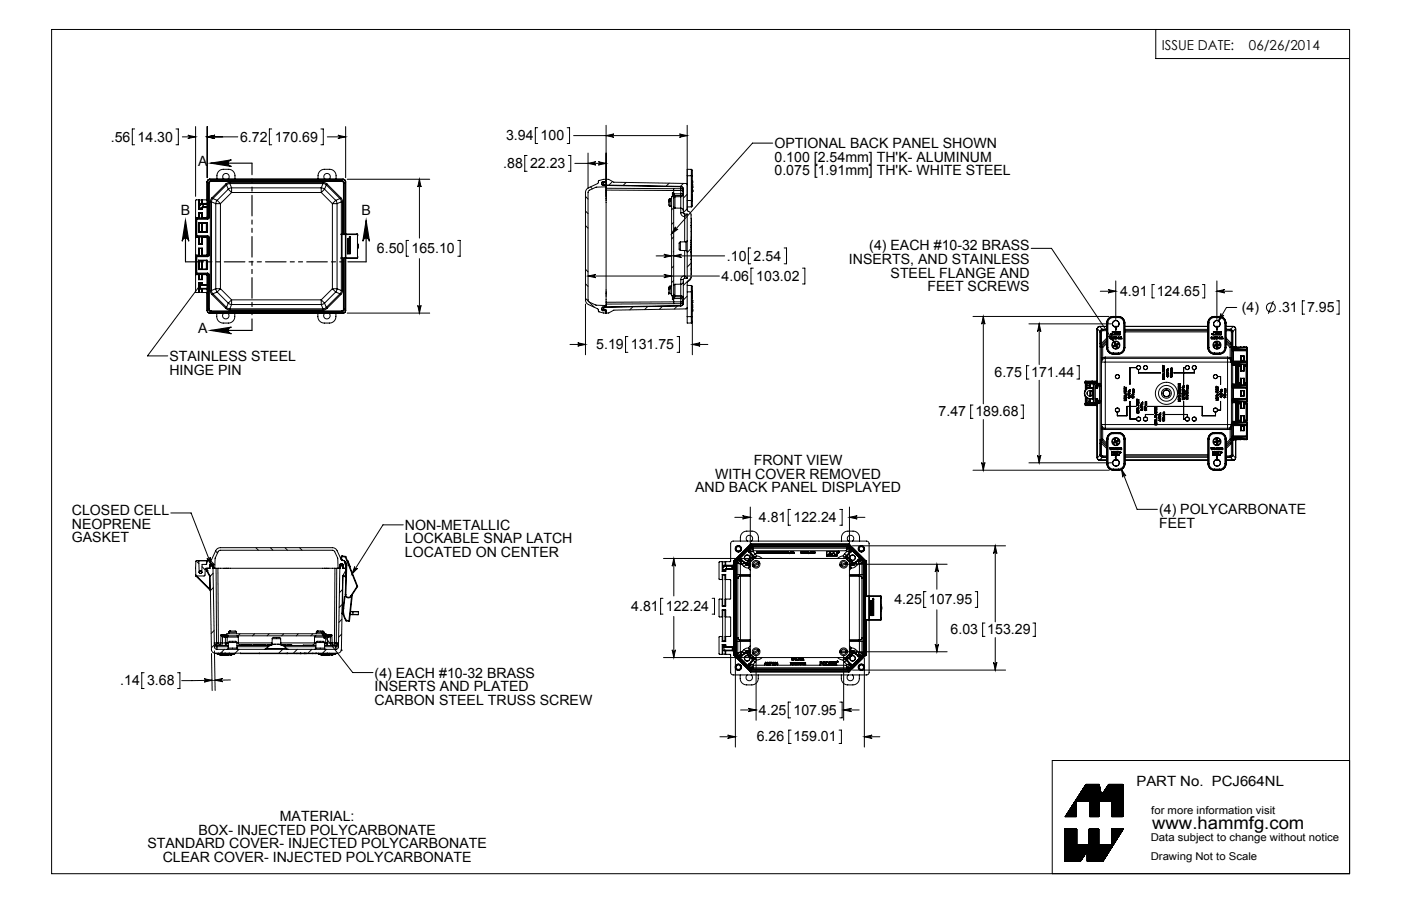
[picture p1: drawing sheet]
<svg xmlns="http://www.w3.org/2000/svg" width="432mm" height="279mm" viewBox="0 0 432 279" stroke-linecap="round" stroke-linejoin="round" font-family="sans-serif">
<defs><g id="words">
<text font-size="5.4" x="355.1" y="255.7">www.hammfg.com</text>
<g font-size="4.4">
<text x="34.2" y="43.7">.56</text>
<text x="42.4" y="43.7">14.30</text>
<text x="74" y="43.7">6.72</text>
<text x="84.7" y="43.7">170.69</text>
<text x="156" y="43.3">3.94</text>
<text x="166.6" y="43.3">100</text>
<text x="238.7" y="45.7">OPTIONAL BACK PANEL SHOWN</text>
<text x="61.1" y="51.1">A</text>
<text x="155.1" y="51.8">.88</text>
<text x="163.4" y="51.8">22.23</text>
<text x="238.7" y="49.9">0.100 [2.54mm] TH'K- ALUMINUM</text>
<text x="238.7" y="54">0.075 [1.91mm] TH'K- WHITE STEEL</text>
<text x="55.7" y="66.4">B</text>
<text x="111.4" y="66.4">B</text>
<text x="267.9" y="77.2">(4) EACH #10-32 BRASS</text>
<text x="116.2" y="78">6.50</text>
<text x="126.8" y="78">165.10</text>
<text x="224" y="80.4">.10</text>
<text x="232.3" y="80.4">2.54</text>
<text x="261.6" y="81.4">INSERTS, AND STAINLESS</text>
<text x="222.4" y="86.6">4.06</text>
<text x="233.1" y="86.6">103.02</text>
<text x="274.5" y="85.6">STEEL FLANGE AND</text>
<text x="285.9" y="89.8">FEET SCREWS</text>
<text x="345.2" y="91.3">4.91</text>
<text x="356.5" y="91.3">124.65</text>
<text x="382.8" y="96.3">(4)</text>
<text x="393.9" y="96.3">.31</text>
<text x="402.8" y="96.3">7.95</text>
<text x="61.1" y="102.7">A</text>
<text x="183.8" y="107.7">5.19</text>
<text x="194.4" y="107.7">131.75</text>
<text x="52.2" y="111.4">STAINLESS STEEL</text>
<text x="52.2" y="115.5">HINGE PIN</text>
<text x="306.5" y="116.3">6.75</text>
<text x="317.8" y="116.3">171.44</text>
<text x="289.3" y="128.4">7.47</text>
<text x="300.6" y="128.4">189.68</text>
<text x="232.3" y="143.4">FRONT VIEW</text>
<text x="220.4" y="147.6">WITH COVER REMOVED</text>
<text x="214.2" y="151.7">AND BACK PANEL DISPLAYED</text>
<text x="22.1" y="158.8">CLOSED CELL</text>
<text x="233.9" y="161">4.81</text>
<text x="244.6" y="161">122.24</text>
<text x="357.2" y="158.6">(4) POLYCARBONATE</text>
<text x="22.1" y="163">NEOPRENE</text>
<text x="22.1" y="167.2">GASKET</text>
<text x="124.8" y="163.4">NON-METALLIC</text>
<text x="124.8" y="167.6">LOCKABLE SNAP LATCH</text>
<text x="357.2" y="162.8">FEET</text>
<text x="124.8" y="171.8">LOCATED ON CENTER</text>
<text x="194.6" y="188.4">4.81</text>
<text x="205.2" y="188.4">122.24</text>
<text x="275.6" y="186.3">4.25</text>
<text x="286.3" y="186.3">107.95</text>
<text x="293" y="195.6">6.03</text>
<text x="304.3" y="195.6">153.29</text>
<text x="115.5" y="209">(4) EACH #10-32 BRASS</text>
<text x="37.1" y="211.4">.14</text>
<text x="45.3" y="211.4">3.68</text>
<text x="115.5" y="213.2">INSERTS AND PLATED</text>
<text x="115.5" y="217.3">CARBON STEEL TRUSS SCREW</text>
<text x="233.9" y="220.4">4.25</text>
<text x="244.6" y="220.4">107.95</text>
<text x="233.2" y="228.7">6.26</text>
<text x="244.5" y="228.7">159.01</text>
<text x="350.2" y="242.4">PART No. PCJ664NL</text>
<text x="61.2" y="257.4">BOX- INJECTED POLYCARBONATE</text>
<text x="86.3" y="253.3">MATERIAL:</text>
<text x="45.4" y="261.6">STANDARD COVER- INJECTED POLYCARBONATE</text>
<text x="50.1" y="265.8">CLEAR COVER- INJECTED POLYCARBONATE</text>
</g>
<g font-size="4.2">
<text x="358.1" y="15.5">ISSUE DATE:</text>
<text x="384.9" y="15.5">06/26/2014</text>
</g>
<g font-size="3.3">
<text x="354.8" y="251.1">for more information visit</text>
<text x="354.7" y="259.4">Data subject to change without notice</text>
<text x="354.7" y="265.3">Drawing Not to Scale</text>
</g>
</g></defs>
<g fill="none" stroke="#000" stroke-width=".31">
<path d="M15.9 9.1h400.1v260.3h-400.1zM356.2 9.1v9h59.6M41.5 39.8h-.7v4.8h.7M54.2 39.8h.8v4.8h-.8M60.3 39v21.6M63.9 39v15.8M83.7 39.8h-.7v4.8h.7M98.9 39.8h.7v4.8h-.7M106.5 39v15.8M165.7 39.4h-.7v4.9h.7M174.8 39.4h.7v4.9h-.7M186.8 38.6v55.6"/>
<path d="M211.8 38.6v26.2l.9 .8 .3 .7v19.3l-.3 .7-.9 .7v10.6M56.2 42.2h4.1M57.9 41.7l2.4 .5-2.4 .5a.51 .51 0 0 0 .5-.5 .51 .51 0 0 0-.5-.5zM63.9 56.1v10.9M63.9 56.1h.1M63.9 42.2h9.4M63.9 42.2l2.3-.5a.51 .51 0 0 0-.4 .5 .51 .51 0 0 0 .4 .5zM63.9 56.1l.4 .3M64.3 56.4h.2M64.3 56.4v10.6M64.5 56.4v10.6M64.7 55.3l-.6 .2-.2 .6"/>
<path d="M64.7 55.3h41M64.7 55.3l.3 .4M64.7 55.3h.1M65 55.7v.3M65 56l-.5 .4M65 55.7l-.5 .2-.2 .5M65 56h40.4M65 55.7h40.4M66.9 55.3v-1.4l.3-.8 .7-.6 .9-.3h2l.9 .5 .7 1v1.6M69 55.3l-.3-.5v-.6l.3-.5 .6-.2 .6 .2 .4 .5v.6l-.4 .5M69.6 56.8l.2 .2M69.6 56.8l-4.2 4.2"/>
<path d="M69.8 57l.6 1.3M69.8 57l-4.2 4.2M70.4 58.3l1 1.1M70.4 58.3l-3.5 3.5M70.8 56.6l-1 .4M70.8 56.3v.3M70.8 56.3l-1.2 .5M70.8 56.6l.6 1.3M70.8 56.6h28.8M70.8 56.3h28.8M71.4 57.9v1.5M71.4 57.9l-1 .4"/>
<path d="M71.4 57.9h27.6M71.4 59.4h27.6M71.4 59.4l-3.5 3.4M98 55.3v-1.4l.3-.8 .7-.6 1-.3h1.9l1 .5 .6 1 .1 1.6M99 57.9v1.5M99 57.9l1 .4M99 59.4l3.4 3.4M99.6 56.6l1 .4M99.6 56.3v.3M99.6 56.3l1.2 .5M99.6 56.6l-.6 1.3M100 58.3l-1 1.1"/>
<path d="M100 58.3l3.5 3.5M100.2 55.3l-.3-.5v-.6l.3-.5 .6-.2 .5 .2 .4 .5 .1 .6-.4 .5M100.6 57l-.6 1.3M100.6 57l4.2 4.2M100.8 56.8l-.2 .2M100.8 56.8l4.2 4.2M100.9 42.2h5.6M104.1 41.7l2.4 .5-2.4 .5a.51 .51 0 0 0 .5-.5 .51 .51 0 0 0-.5-.5zM105.4 55.7v.3M105.4 56l.4 .4M105.4 55.7l.5 .2 .2 .5M105.7 55.3h.1"/>
<path d="M105.7 55.3l.6 .2 .2 .6M105.7 55.3l-.3 .4M105.8 56.4h.3M105.8 56.4v15.8M106.1 56.4v15.8M106.5 56.1h.1M106.5 56.1v16.1M106.5 56.1l-.4 .3M107 55.3h25.4M129.3 55.3v18.1M129.3 55.3l.5 2.4a.51 .51 0 0 0-.5-.5 .51 .51 0 0 0-.5 .5zM162.5 47.9h-.8v4.9h.8"/>
<path d="M175.2 47.9h.7v4.9h-.7M176.8 41.8h35M177.2 50.4h9.6M181.2 50.4l2.4-.5a.51 .51 0 0 0-.5 .5 .51 .51 0 0 0 .5 .5zM181.2 47.2v10.9M182 57.6l.6 .6M184.4 49.9l2.4 .5-2.4 .5a.51 .51 0 0 0 .5-.5 .51 .51 0 0 0-.5-.5zM185.8 56l-.4 .4 .1 .5 .3 .2M185.8 56v.2M185.8 56.2l-.4 .3M185.8 57.1l1 .1M185.8 56.2v.9"/>
<path d="M186.2 56.2h-.4M186.2 56.9l-.2-.2 .2 .4M186.2 56.9v.2M186.2 56.9l.6 .1M186.2 57.1h.6M186.2 57.1h.1M186.8 41.8l2.4-.5a.51 .51 0 0 0-.5 .5 .51 .51 0 0 0 .5 .5zM186.8 57.8v-.2l-3.1 .1-2.1 1-.4 .7 .1 33.2 .3 .5 2.1 1 3.1 .1M186.8 56.2l-.7 .1-.1 .8M186.8 57.1v.1M186.8 59.4v1.1M186.8 56h-1"/>
<path d="M186.8 57.1l23 .4M186.8 57.2l23 .4M186.8 58.1l20.8 .1M186.8 58.6l20.8 .2M188.8 56l-1.1 1.1M193 56.3l-.9 .9M206.2 56.5l-.9 .9M207.2 59.5l.3 .6M207.2 59.5v1M207.2 59.5h.1M207.3 59.4l.5 .4M207.6 58.8v.6h-.3"/>
<path d="M207.6 58.8h2.2M207.6 58.2v.6M207.6 58.2h2.2M207.8 59.8l.1 .5M207.8 59.8l-.3 .3M209.4 41.3l2.4 .5-2.4 .5a.51 .51 0 0 0 .5-.5 .51 .51 0 0 0-.5-.5zM209.8 57.5l.6 .2 .2 .6M209.8 59.8v.5M209.8 58.2l.7 .1v.3M209.8 59.8h-2M209.8 57.6l.6 .2 .2 .5M209.8 57.5v.1"/>
<path d="M209.8 58.2v.6M209.8 57.6v.6M209.8 58.8v1M210.5 59v.1M210.5 58.6h.1M210.5 59.1h.1M210.5 58.6l-.7 .2M210.5 58.7v.2M210.5 59l.1 6.6M210.5 58.6v.4M210.6 59.2l-.2 .4-.6 .2M210.6 58.3l-.1 .3"/>
<path d="M210.6 56.6l-.9 .9M211.8 59.9l-1.2 1.2M211.8 57l-.4-.4-22.2-.4a4.5 4.5 0 0 0-4.6-.5l-.4 .9-3.2 1.6-.5 1-.1 33.3 .6 1.2 3.2 1.6 .4 .8 2.2 .5M213.1 52.2h-1.3v2h1.3M213.1 52.2l.3 .3v1.7M213.1 52.2v2M213.1 54.2h.3M213.1 54.2v7.6M213.4 58.5l.1 .2M213.4 54.2v7.6M213.4 57.9h.1M213.4 57.5h.1"/>
<path d="M213.4 60h.1M213.4 58.7h.1M213.4 58.8h.1M213.4 58.9h.1M213.4 55.8v.6M213.4 56.9l.1 .6M213.4 60v2.1M213.5 58.7v.1M213.5 59l-.1 .1M213.5 58.8v.1M213.5 57.5v.4M213.5 59h.1"/>
<path d="M213.5 57.9h.1M238.2 44.1h-6.3l-24.9 28M60.3 72.8l.3 .3M60.3 67.5v5.3M60.3 79.1v5.2M60.3 79.1h.1M60.3 67.5l.1 .1M60.4 67.6h.3M60.4 72.7h.3M60.4 72.7l.3 .3M60.4 79.1h.3M60.4 67.6v5.1"/>
<path d="M60.4 79.1v5.1M60.4 72.7l-.1 .1M60.6 78.8l-.3 .3M60.6 67.2l-.3 .3M60.6 78.8l.1 .1M60.6 67.2l.1 .1M60.6 78.8h3M60.6 73.1h3M60.6 67.2h3M60.7 67.3v.3M60.7 78.9v.2M60.7 72.7v.3"/>
<path d="M60.7 67.3l-.3 .3M60.7 78.9l-.3 .2M60.7 73h3.2M60.7 67.6v5.1M60.7 79.1v5.1M60.7 79.1h3.2M60.7 72.7h3.2M60.7 67.6h3.2M60.7 67.3h3.2M60.7 78.9h3.2M60.7 73l-.1 .1M61.2 68.7l.1 .1"/>
<path d="M61.2 68.7v2.9M61.2 68.7h2.6M61.2 71.6h2.6M61.3 76.5v.1M61.3 61.6h.1M61.3 65.6v.1M61.3 73.2h.1M61.3 61.6h-.8l-.2 .2v5.2l1 .1M61.3 73.2h-.8l-.2 .2v5.1l1 .2M61.3 76.5h1M61.3 61.6v3M61.3 65.6v1.5"/>
<path d="M61.3 73.2v2.1M61.3 76.5v2.2M61.3 75.3h1M61.3 64.6h1M61.3 65.6h1M61.3 71.5l-.1 .1M61.3 71.5h2.5M61.3 68.8h2.5M61.3 68.8v2.7M61.3 68.8l.1 .1M61.3 78.7h.1M61.3 64.5v.1"/>
<path d="M61.3 67.1h.1M61.3 75.2v.1M61.3 76.6h.9M61.3 61.6v2.9M61.3 65.7v1.4M61.3 73.2v2M61.3 76.6v2.1M61.3 75.2h.9M61.3 64.5h.9M61.3 65.7h.9M61.3 61.6l.1 .1M61.3 76.6l.1 .1"/>
<path d="M61.3 65.7h.1M61.4 71.4h.8M61.4 68.9h.8M61.4 68.9h.1M61.4 64.5h.8M61.4 75.2h.8M61.4 76.7h.8M61.4 65.7h.8M61.4 61.7h.8M61.4 65.7h.1M61.4 73.2h.1M61.4 76.7h.1"/>
<path d="M61.4 61.7v2.8M61.4 71.4l-.1 .1M61.4 75.2h-.1M61.4 64.5h-.1M61.4 78.6l-.1 .1M61.4 67.1h-.1M61.4 71.4h.1M61.4 75.2h.1M61.4 78.6h.1M61.4 65.7v1.5M61.4 68.9v2.5M61.4 73.1v2.1"/>
<path d="M61.4 76.7v2.1M61.4 67.1h.1M61.4 64.5h.1M61.4 64.2h.8M61.8 62.8h.3M61.8 62.9h.3M62.1 62.8h.2M62.1 62.8v.1M62.1 62.9h1.8M62.2 68.9h.1M62.2 67.1h.1M62.2 75.2h.1"/>
<path d="M62.2 78.6h.1M62.2 64.2v.3M62.2 65.7v1.5M62.2 68.9v2.5M62.2 73.1v2.1M62.2 76.6v2.2M62.2 64.5h.1M62.2 71.4h.1M62.2 65.7h.1M62.2 73.2h.1M62.2 76.7h.1M62.2 62.7l.1 .1"/>
<path d="M62.2 62.7h-.4v.6M62.2 61.7v1M62.2 71.4l.1 .1M62.2 62.7h.1M62.2 78.6v.1M62.2 78.7h.1M62.2 64.5l.1 .1M62.2 75.2l.1 .1M62.2 61.6v1.1M62.2 65.7v1.4M62.2 73.2v2M62.2 76.6v2.1"/>
<path d="M62.2 61.6v.1M62.2 76.6v.1M62.3 68.8v2.7M62.3 68.8l-.1 .1M62.3 62.8h1.6M62.3 61.6h-.1M62.3 65.6l-.1 .1M62.3 76.5l-.1 .1M62.3 73.2h-.1M62.3 67.1l1.5 .1M62.3 78.7h1.5M62.3 61.6v1.1"/>
<path d="M62.3 64.5v.1M62.3 65.6v1.5M62.3 73.2v2.1M62.3 76.5v2.2M62.3 62.7h1.6M62.6 63.8l-.4 .4M62.6 63.8v-.8h-.3l-.6 .4-.3 .6M62.6 63.8h1.3M62.7 63.9h.1M62.7 63.8v.1M62.7 63.9l-.5 .2M62.7 63.8l-.5 .1"/>
<path d="M62.7 63.8h1.2M62.8 63.9l-.4 .2-.2 .4M62.8 63.9h1.1M62.8 63.9v.1M62.8 64l-.5 .5M62.8 64h1.1M63.6 78.8h.1M63.6 67.2v.1M63.6 71.5h.1M63.6 71.5h.2M63.6 68.8h.1M63.6 73l.3 .3"/>
<path d="M63.6 78.8l.3 .1M63.6 67.3h.3M63.6 73v.1M63.6 68.8l.1 .1M63.6 68.8v2.7M63.7 71.4l-.1 .1M63.7 71.4h.2M63.7 68.9v2.5M63.8 73.1l-1.5 .1M63.8 68.7l.2 .2M63.8 71.5v.1M63.8 68.8l.1 .1"/>
<path d="M63.8 68.7v.1M63.8 68.8h-.2M63.9 78.5l-.3 .3M63.9 61.4l-.2 .2h-1.4M63.9 66.9v.1M63.9 78.5h.1M63.9 68.9h.1M63.9 71.4h.1M63.9 71.4l-.1 .1M63.9 68.9v2.5M63.9 68.9h-.2M63.9 67l-.3 .3"/>
<path d="M63.9 73.3v5.2M63.9 78.5l.4 .1M63.9 67h.4M63.9 73.3v.1M63.9 72.7l.5 .2 .1 .4M63.9 73l.4 .3M63.9 72.7v.3M63.9 78.9v.2M63.9 67.3v.3M63.9 73h-.3M64 71.4l-.2 .2M64 68.9v2.5"/>
<path d="M64.3 73.3h.2M64.3 78.6h.2M64.3 78.6l-.4 .3M64.3 67h.2M64.3 67l-.4 .3M64.3 73.3v5.3M64.3 73.3h-.4M64.5 78.6l-.1 .4-.5 .1M64.5 67l-.1 .4-.5 .2M64.5 73.3v5.3M64.8 62.3h.4M64.8 62.3v27.3"/>
<path d="M65.2 62.3l1.3 .5M65.2 62.3v27.3M65.4 61l.2 .2M65.4 61l-.6 1.3M65.6 61.2l-.4 1.1M65.6 61.2l1.3 .6M66.5 62.8h1.4M66.5 62.8v26.2M66.9 61.8l1 1M66.9 61.8l-.4 1M67.9 62.8v26.2M102.4 62.8h1.5"/>
<path d="M102.4 62.8v26.2M103.5 61.8l-1.1 1M103.5 61.8l.4 1M103.9 62.8v26.2M104.8 61.2l.4 1.1M104.8 61.2l-1.3 .6M105 61l-.2 .2M105 61l.6 1.3M105.1 72.3h.1M105.1 79.5h.1M105.1 79.6l.2 .1M105.2 62.3l.1 9.9"/>
<path d="M105.2 62.3h.4M105.2 62.3l-1.3 .5M105.2 72.3l.2-.1v.1M105.2 79.5l.2 .2v-.2M105.2 79.5h.2M105.2 72.3h.2M105.2 72.3v7.2M105.3 79.7l-.1 9.9M105.3 79.7h.1M105.3 72.2h.1M105.3 72.2h-.2M105.3 72.2h4.7"/>
<path d="M105.3 79.7h4.7M105.4 72.3h1.1M105.4 79.5h1.1M105.4 72.3v7.2M105.6 62.3v9.9M105.6 79.7v9.9M105.8 79.7v15.7M106.1 79.7v15.7M106.5 72.3l-.1-.1 .2 .1M106.5 79.5l-.1 .2 .2-.2M106.5 79.5h.1M106.5 72.3h.1"/>
<path d="M106.5 72.3v7.2M106.5 79.7v16M106.5 79.7v16.1M106.6 72.3h3.6M106.6 79.5h3.6M106.6 72.3v7.2M107.1 73.6h.8v4.6h-.8zM107.2 73.6v4.6M107.2 75.1l.5 .7M107.2 77l.7 1M107.2 76.9h.1M107.2 75h.1"/>
<path d="M107.3 76.9l.6 1.1M107.3 75l.4 .8M107.5 76.9l.4 1.1M107.5 76.9h.1M107.6 76.6h.1M107.6 77.1h.1M107.7 76.6v.5zM107.7 75.8l-.5 1M107.8 73.2h.1M107.8 73.2l.1 .1M107.8 75.7h.1M107.8 73.1h.1"/>
<path d="M107.8 73v.1M107.8 73.2v.1M107.8 73.6v.2M107.8 74.3v1.4M107.8 76.2v1.3M107.8 78v.2M107.8 75.6l-.1 .2M107.8 73l.1 .4zM107.8 73.3v.1M107.8 73l.1 .5zM107.8 73.1v.1M107.8 73.1l.1 .1"/>
<path d="M107.9 72.9l-.3 .3 .3 .3M107.9 73.3h.1M107.9 73.8l-.7 1.1M107.9 73.8l-.4 1.2 .3 .6M107.9 75.7l-.4 1.2M107.9 75.7l-.6 1.2M107.9 73.8l-.6 1.2M107.9 73.1h.1M107.9 73.1v.1M107.9 73.1v.2M107.9 73.1h-.1M110 72.2l.2 .1"/>
<path d="M110.2 78.9v.3M110.2 72.9h.1M110.2 78.9h.1M110.2 72.9v6M110.2 78.9v.2M110.2 75l.3 .9-.3 1M110.2 75.2l.2 .7-.2 .8M110.2 79.1v.1M110.2 72.7v.2M110.2 79.5l-.2 .2M110.2 72.7h.1M110.2 79.5h.1"/>
<path d="M110.2 72.3h.1M110.2 79.2h.1M110.2 72.3v.4M110.2 79.2v.3M125.9 74.1h-.7v4.9h.7M129.3 79.8v16.8M141.1 74.1h.7v4.9h-.7M180.4 69.6l.8 .8M180.4 65.1l.8 .8M180.4 60.6l.8 .8M202.2 78.9h4.8M204.6 78.4l2.4 .5-2.4 .5a.51 .51 0 0 0 .5-.5 .51 .51 0 0 0-.5-.5z"/>
<path d="M206.2 62.3v1l.3 .3M206.2 61.9v.4M206.5 61.2l-.3 .2v.5M206.5 62.1l-.3 .2M206.5 61.7l-.3 .2M206.5 62.1v1.5M206.5 61.2v.5M206.5 62.1h.1M206.5 63.6h.5M206.5 61.2h.5M206.5 61.7h.1M206.6 61.7v.4"/>
<path d="M207.2 60.5l.4 .1M207.2 60.5v.1M207.5 60.1l.1 .3M207.6 60.4v.2M207.6 64.1l-.6 .6M207.6 68.6l-.6 .6M207.6 73l-.6 .7M207.6 77.5l-.1 .2M207.6 78.9h15.7M207.6 78.9l2.4-.5a.51 .51 0 0 0-.5 .5 .51 .51 0 0 0 .5 .5zM207.6 63.8l.4 .4M207.6 60.6v30.6"/>
<path d="M207.6 60.6h-.6v30.6h.6M207.9 60.3l.1 .2M207.9 60.3l-.3 .1M208 60.5v.2M208 60.5l-.4 .2M208 60.7l-.4 .4M208 60.7v3.5M208 64.2h1.8M208.2 70a.51 .51 0 0 0 .1 .7 .51 .51 0 0 0 .7-.1l-2 1.5zM209.7 74.6l-.4 .4v1.9l.4 .3M209.7 74.6v2.6M209.7 77.2l1.7 .1"/>
<path d="M209.8 64.2l.6 .3 .2 .5M209.8 60.7v3.5M209.8 65.6l.3 .8 .9 .4M209.8 65.6h.8M209.8 60.7h-1.8M209.8 64.2v1.4M209.8 60.3h-1.9M209.8 60.3h.1M209.8 60.3l.6-.1 .2-.3-.2 .5-.6 .3M209.8 60.3v.4M210.6 65.6l.4 .4M211 66v.8"/>
<path d="M211 66h.8M211 66.8h.1M211 66.8v7.8M211 77.3v7.7M211.4 77.3l.4 .4M211.4 74.6v2.7M211.4 74.6h-1.7M211.8 64.4l-1.2 1.2M211.8 74.2l-.4 .4M211.8 66l-.8 .8M211.8 66v19.8M211.8 61.8h1.3"/>
<path d="M213 76.7l-1.2 1.2M213 67.3l.1 1.3M213 70.1l.1 1.3M213 76.6h.1M213 76.9h.1M213 77.5v.6M213 75.4h.1M213 71.4h.1M213 69.6h.1M213 73.7l.1 1M213 78.4v4.5M213 79.9h.1"/>
<path d="M213 68.6h.1M213 76.3h.1M213 75.8h.1M213 74.8h.1M213 75.3h.1M213 74.3h.1M213 74.7h.1M213 77.6h.1M213 74.2h.1M213 77.9h.1M213 77.8h.1M213 76.1h.1"/>
<path d="M213 76.2h.1M213 75.9h.1M213.1 61.8v2M213.1 61.8h.3M213.1 63.8h-1.3M213.1 76.6v.3M213.1 76.4v.2M213.1 77.8h.1M213.1 77.8h-.1M213.1 75.8v.1M213.1 75.9l-.1 .2M213.1 76.2v.1"/>
<path d="M213.1 76.1h.1M213.1 74.7h.1M213.1 75.3h.1M213.1 74.7v.1M213.1 71.4l-.1 1.7M213.1 68.6l-.1 1M213.1 74.8v1M213.1 76.1v.1M213.1 76.3v.1M213.1 76.9l-.1 .5M213.4 61.8v1.7l-.3 .3M213.4 62.1h.1"/>
<path d="M231.4 76.5h-.8v4.8h.8M241.7 76.5h.7v4.8h-.7M317.8 76.6h6.3l19.2 28.8M60.3 84.3l.3 .3M60.4 84.2l.3 .3M60.4 84.2h.3M60.4 84.2l-.1 .1M60.6 84.6h3M60.7 84.2v.3M60.7 84.2h3.2M60.7 84.5h3.2M60.7 84.5l-.1 .1"/>
<path d="M61.2 80.2l.1 .1M61.2 80.2h2.6M61.2 80.2v2.9M61.2 83.1h2.6M61.3 87.2v.1M61.3 84.7h.1M61.3 84.7h-.8l-.2 .2v5.1l1 .2M61.3 84.7v1.6M61.3 87.2v3M61.3 86.3h1M61.3 87.2h1M61.3 83l-.1 .1"/>
<path d="M61.3 83h2.5M61.3 80.3h2.5M61.3 80.3v2.7M61.3 80.3l.1 .1M61.3 90.2h.1M61.3 86.2v.1M61.3 84.7v1.5M61.3 87.3v2.9M61.3 86.2h.9M61.3 87.3h.9M61.3 87.3h.1M61.4 82.9h.8"/>
<path d="M61.4 80.4h.8M61.4 80.4h.1M61.4 87.3h.8M61.4 86.1h.8M61.4 87.3v.1M61.4 90.2h.8M61.4 84.7h.1M61.4 82.9l-.1 .1M61.4 86.1l-.1 .1M61.4 90.2h-.1M61.4 82.9h.1M61.4 86.1h.1"/>
<path d="M61.4 80.4v2.5M61.4 84.6v1.5M61.4 87.3v2.9M61.5 88h.6zM61.8 87.8l-16.3 22h6.2M61.8 88v1.1h.4M62.1 89h-.3M62.1 89h.2M62.1 88.9l-.3 .1M62.1 88.9v.1M62.1 88.9h1.8M62.2 87.9l.5 .1"/>
<path d="M62.2 87.9h-.8l.1 .1M62.2 80.5h.1M62.2 86.1h.1M62.2 87.8l.5 .1M62.2 87.9l-.1 .1M62.2 80.4v2.5M62.2 84.6v1.5M62.2 87.3v.6M62.2 87.4h.1M62.2 82.9h.1M62.2 84.7h.1M62.2 87.3h.1"/>
<path d="M62.2 87.4l.2 .4 .4 .1M62.2 89.1v1.1M62.2 82.9l.1 .1M62.2 89.1h.1M62.2 90.2h.1M62.2 86.1v.1M62.2 86.2l.1 .1M62.2 84.7v1.5M62.2 87.3v.1M62.3 83h.1M62.3 80.4l.1 2.6M62.3 80.4h-.1"/>
<path d="M62.3 80.4v2.6M62.3 89l-.1 .1M62.3 89h1.6M62.3 84.7h-.1M62.3 87.2l-.1 .1M62.3 87.4l.5 .4M62.3 90.2h1.4l.2 .2M62.3 84.7v1.6M62.3 87.2v.2M62.3 89.1v1.1M62.3 89.1h1.6M62.4 83h1.2"/>
<path d="M62.7 87.9h.1M62.7 87.9v.1M62.7 88h1.2M62.8 87.9h1.1M62.8 87.8v.1M62.8 87.8h1.1M63.6 84.6l.3 .3M63.6 83h.1M63.6 83h.2M63.6 80.4h.1M63.6 84.6h.1M63.6 80.4l.1 .1"/>
<path d="M63.6 80.4v2.6M63.7 82.9l-.1 .1M63.7 82.9l.2 .1M63.7 80.5v2.4M63.8 84.7h-1.5M63.8 80.2l.2 .2M63.8 83v.1M63.8 80.3l.1 .1M63.8 80.2v.1M63.8 80.3l-.2 .1M63.9 95.8l.2 .5 .6 .3M63.9 83h-.1"/>
<path d="M63.9 83h.1M63.9 80.4h.1M63.9 80.4v2.6M63.9 80.4l-.2 .1M63.9 95.7v.1M63.9 84.9v10.9M63.9 95.8l.2 .5 .6 .2M63.9 84.2l.5 .2 .1 .4M63.9 84.2v.3M63.9 84.5l.4 .3M63.9 84.5l-.3 .1M64 83l-.2 .1"/>
<path d="M64 80.4v2.6M64.3 95.4l.2 .5 .5 .3M64.3 95.4h.2M64.3 84.8h.2M64.3 84.8v10.6M64.3 95.4l-.4 .4M64.3 84.8l-.4 .1M64.5 95.4l.5 .5M64.5 84.8v10.6M64.7 96.6h41M64.7 96.5h.1M64.7 96.5v.1"/>
<path d="M64.8 89.6l.6 1.3M64.8 89.6h.4M65 95.9v.3M65 95.9h40.4M65 96.2h40.4M65 96.2l-.3 .3M65.2 89.6l.4 1M65.4 90.9l4.2 4.2M65.6 90.6l-.2 .3M65.6 90.6l4.2 4.2M66.5 89h1.4M66.5 89l.4 1.1"/>
<path d="M66.5 89l-1.3 .6M66.8 96.6v1.3l.3 .8 .8 .7 .9 .2h1.9l1-.4 .6-1 .1-1.6M66.9 90.1l3.5 3.4M66.9 90.1l-1.3 .5M67.9 89l-1 1.1M67.9 89l3.5 3.5M69 96.6l-.4 .5v.6l.4 .4 .6 .2 .6-.2 .3-.4v-.6l-.3-.5M69.6 95.1l1.2 .5M69.8 94.8l1 .4M69.8 94.8l-.2 .3M70.4 93.5l1 .4M70.4 93.5l-.6 1.3"/>
<path d="M70.8 95.2v.4M70.8 95.2h28.8M70.8 95.6h28.8M71.4 92.5v1.4M71.4 92.5l-1 1M71.4 92.5h27.6M71.4 93.9h27.6M71.4 93.9l-.6 1.3M98 96.6v1.3l.3 .8 .7 .7 1 .2h1.9l.9-.4 .7-1v-1.6M99 92.5l1 1M99 92.5v1.4M99 93.9l.6 1.3"/>
<path d="M99.6 95.2v.4M100 93.5l-1 .4M100 93.5l.6 1.3M100.1 96.6l-.3 .5v.6l.4 .4 .5 .2 .6-.2 .4-.4v-.6l-.4-.5M100.6 94.8l-1 .4M100.6 94.8l.2 .3M100.8 95.1l-1.2 .5M102.4 89l1.1 1.1M102.4 89h1.5M102.4 89l-3.4 3.5M103.5 90.1l-3.5 3.4M103.5 90.1l1.3 .5"/>
<path d="M103.9 89l-.4 1.1M103.9 89l1.3 .6M104.8 90.6l.2 .3M104.8 90.6l-4.2 4.2M105 90.9l-4.2 4.2M105.2 89.6l-.4 1M105.2 89.6h.4M105.4 95.9v.3M105.4 96.2l.3 .3M105.6 89.6l-.6 1.3M105.7 96.5v.1M105.7 96.5h.1"/>
<path d="M105.8 95.4l-.4 .5M105.8 95.4h.3M106.1 95.4l-.2 .5-.5 .3M106.1 95.4l.4 .4M106.5 95.8l-.2 .5-.6 .2M106.5 95.7v.1M106.5 95.8l-.2 .5-.6 .3M107 96.6h25.4M128.8 94.2a.51 .51 0 0 0 .5 .5 .51 .51 0 0 0 .5-.5l-.5 2.4zM180.4 87.5l.8 .8M180.4 92l2.8 2.8M180.4 83l.8 .8"/>
<path d="M180.4 93.7v15.7M181.2 85.1l2.4-.5a.51 .51 0 0 0-.5 .5 .51 .51 0 0 0 .5 .5zM181.2 85.1h40.5M184.5 96l.1 .1M185.4 95.3l.4 .3M185.8 94.7l-.4 .4 .1 .5 .3 .2M185.8 95.6v.2M185.8 95.6h1v1M185.8 95.8l1 .1M185.8 94.7v.9M186 94.7l.2 .9M186.2 94.7l-.2 .4 .2-.2"/>
<path d="M186.2 94.7v.2M186.2 94.7h.1M186.8 94.7v.1M186.8 94.2v.5M186.8 94.8l-.6 .1M186.8 94.7h-1M186.8 94.7h-.6M195 94.6l-.9 1M199.6 94.5l-.9 1M204.2 94.5l-1 .9M204.6 84.6l2.4 .5-2.4 .5a.51 .51 0 0 0 .5-.5 .51 .51 0 0 0-.5-.5zM206 90.5v.3"/>
<path d="M206.2 89.2v1.1l.3 .3M206.2 88.9v.3M206.5 88.2l-.3 .2v.5M206.5 89l-.3 .2M206.5 88.7l-.3 .2M206.5 89v1.6M206.5 88.2v.5M206.5 89h.1M206.5 90.6h.5M206.5 88.2h.5M206.5 88.7h.1M206.6 88.7v.3"/>
<path d="M207.2 91.3v1.1M207.2 91.2v.1M207.3 92.4h.1M207.3 92.4h.3v.7M207.5 91.8l.3 .3M207.5 91.8l-.3 .6M207.6 91.2l-.4 .1M207.6 91.5h.3M207.6 91.5l-.1 .3M207.6 91.2v.3M207.6 82l-.6 .7M207.6 86.5l-.6 .7"/>
<path d="M207.6 91l-.2 .2M207.6 90.8l.4 .4M207.6 91.1l.4 .2M207.6 93.1v.6M207.6 93.1h2.2M207.6 93.1l-20.8 .1M207.6 93.7l-20.8 .1M207.6 93.7h2.2M207.8 92.1h2M207.8 92.1l-.5 .3M207.9 91.5l1.9 .1M207.9 91.5l-.1 .6"/>
<path d="M208 91.3l-.1 .2M208 91.2v.1M208 87.7l-.4 .4M208 87.7v3.5M208 91.2h1.8M208.7 94.4l-.9 .9M209.8 91.2l.6 .2 .2 .6-.2-.3-.6-.1M209.8 92.1l.6 .2 .1 .4M209.8 87.6v3.6M209.8 93.1l.7 .1M209.8 94.2v.2M209.8 93.1v.6"/>
<path d="M209.8 86.2h.8M209.8 87.6l-1.8 .1M209.8 94.4l-23 .4M209.8 86.2v1.4M209.8 92.1v1M209.8 93.7v.5M209.8 94.2l-23 .5M209.8 91.6h.1M209.8 91.6v.5M209.8 91.2v.4M210.5 92.9h.1M210.5 93.4l-.7 .3"/>
<path d="M210.5 93.2v.1M210.5 93.1v.1M210.5 92.8v.1M210.5 93.1v.2M210.5 93.4l.1 .2M210.5 92.7v.1M210.5 92.9v.2M210.5 93.3v.1M210.5 93.2h.1M210.6 86.8l-.2 .6-.6 .2M210.6 93.6l-.2 .5-.6 .3M210.6 93.6l-.2 .4-.6 .2"/>
<path d="M210.6 86.2l-.1 6.5M211 85.8l-.4 .4M211 85v.8M211 85l-.8 .4-.4 .8M211 85l.8 .8M211 85h.1M211.8 91.3l-1.2 1.2M211.8 97.6v2h1.3M211.8 94.9l-.4 .4-22.2 .3-1.6 .9-.8 .1M211.8 97.6h1.3M211.8 88h1.3M211.8 85.8h-.8"/>
<path d="M211.8 90h1.3M213 85.7l-2.4 2.3M213 81.2l-1.2 1.2M213 83.2v1.3M213.1 88l.3 .3v1.7M213.1 97.6v2M213.1 88v2M213.1 97.6h.3M213.1 90h.3M213.1 90v7.6M213.4 98.9v10.5M213.4 97.6v1.8l-.3 .2"/>
<path d="M213.4 95.4l.1 .2M213.4 91.9h.1M213.4 90v7.6M213.4 93.9v1.1M213.4 95.6h.1M213.4 89.7h.1M213.4 92.7h.1M213.4 93.3h.1M213.4 89.7v2.2M213.5 93.3h.1M213.5 92.7h.1M213.5 92.7v.6"/>
<path d="M213.5 95.6l-.1 .4M232.2 82.7h-.7v4.9h.7M247.3 82.7h.8v4.9h-.8M299.9 97.6h41.9M303.1 97.6l.5 2.4a.51 .51 0 0 0-.5-.5 .51 .51 0 0 0-.5 .5zM303.1 97.6v26.9M317.1 99.9h25.5M320.3 99.9l.5 2.4a.51 .51 0 0 0-.5-.5 .51 .51 0 0 0-.5 .5zM320.3 99.9v12.5M339.1 89.8h4.8M341.1 99.6h.1M341.1 99.6v7.6"/>
<path d="M341.1 99.6h.4M341.5 99.6v7.6M341.5 89.3l2.4 .5-2.4 .5a.51 .51 0 0 0 .5-.5 .51 .51 0 0 0-.5-.5zM343.1 97.9l-1.1 .5-.5 1.2M343.1 97.6v.3M343.1 97.6l-1.4 .6-.6 1.4M343.1 97.6h1.6M343.1 97.9h1.6M343.1 97.6h.1M343.9 86.6v12M344.7 97.9l1.1 .5 .5 1.2M344.7 97.6v.3"/>
<path d="M344.7 97.6l1.4 .6 .5 1.4M344.7 97.6l1.4 .6 .6 1.4M344.7 97.6h.1M346.3 99.6h.3M346.3 99.6v7.6M346.6 99.6h.1M346.6 99.6v7.6M355.8 87.8h-.7v4.1h.7M370.6 87.8h.7v4.1h-.7M372.3 99.6h.1M372.3 99.6v7.6M372.3 99.6h.3"/>
<path d="M372.6 99.6v7.6M374.3 97.9l-1.2 .5-.5 1.2M374.3 97.6v.3M374.3 97.6l-1.4 .6-.6 1.4M374.3 97.6h1.5M374.3 97.6h.1M374.3 97.9h1.5M375.1 89.8l2.3-.5a.51 .51 0 0 0-.4 .5 .51 .51 0 0 0 .4 .5zM375.1 86.6v12M375.1 89.8h4.7M375.8 97.9l1.2 .5 .5 1.2M375.8 97.6v.3"/>
<path d="M375.8 97.6l1.4 .6 .6 1.4M375.8 97.6h.1M376.3 96.7a.51 .51 0 0 0 .2 .7 .51 .51 0 0 0 .7-.2l-1.6 1.8zM377.5 99.6h.3M377.5 99.6v7.6M377.8 99.6v7.6M377.8 99.6h.1M381.2 94.8h-3.2l-2.4 4.2M392.5 92.9l-1.6 3.9M402.1 92.8h-.7v4.1h.7M412 92.8h.7v4.1h-.7M175.7 106.2h4.7"/>
<path d="M178.1 105.7l2.3 .5-2.3 .5a.51 .51 0 0 0 .4-.5 .51 .51 0 0 0-.4-.5zM193.5 103.8h-.7v4.9h.7M208.7 103.8h.7v4.9h-.7M213.4 106.2l2.4-.5a.51 .51 0 0 0-.5 .5 .51 .51 0 0 0 .5 .5zM213.4 106.2h4.8M317.1 112.8h-.7v4.1h.7M320.3 117.3v25.4M331.9 112.8h.7v4.1h-.7M334.5 117.7v.3M334.5 118v.1M334.5 117.7h.1M334.5 118h.1"/>
<path d="M334.5 118.1v.2M334.5 118.1h.1M334.5 118.1l.1 .1M334.5 117.7h2M334.5 118.3h.1M334.5 118.3v2.1M334.6 118.2v.1M334.6 118.3h.2M334.6 118.3v1.9M334.7 118l-.2 .1M334.7 118l.1 .1M334.7 117.5l-.2 .2"/>
<path d="M334.7 117.5h1.9M334.8 117.9l.1 .2M334.8 117.9l-.1 .1M334.8 117.9h1.7M334.8 118.1v.2M334.8 118.1l-.2 .1M334.8 118.3h.3M334.8 118.3v1.7M334.9 118.1h-.1M334.9 118.1h1.7M335.1 118.3v1.5M335.1 118.3h.7"/>
<path d="M335.3 118.1l-.2 .2M335.4 119.6h.6M335.4 119h.6M335.7 118.6l.2 .2M335.7 118.6h.1M335.7 118.4h.1M335.7 118.4v.2M335.8 118.4h1.2M335.8 118.6h.1M335.9 119.6l-1.2 .5-.5 1.2 .5 1.2 1.2 .5M335.9 119.6v.1M335.9 119.7l-1.1 .5-.5 1.1 .5 1.1 1.1 .5"/>
<path d="M335.9 119.7h.9M335.9 118.6l.1 .4M335.9 118.2l-.2 .2M335.9 118.8h.1M335.9 118.2h.1M335.9 118.2h2M336 118.9l-.6 .1M336 119v.6M336 119h.1M336.5 117.9l.1 .2M336.5 117.7h1.8M336.5 117.9h1.8"/>
<path d="M336.5 117.7v.2M336.6 119.6l.2-.1v3.6l-.2-.1M336.6 118.1l.1 .1M336.6 117.5l-.1 .2M336.6 117.5h1.5M336.6 118.1h1.5M336.7 118.2h1.2M336.7 118.2h.1M336.8 119.6l-1.8 .3-.6 .6-.2 .8 .2 .8 .6 .6 1.8 .3M337 118.4l.2-.2v.2M337 118.4h.2M337 118.4v5.8"/>
<path d="M337.2 118.4v5.8M337.2 118.4h.8M337.6 119.7h.5M337.8 118.8h-.2v5h.2M337.9 118.2h.1M337.9 119h.1M337.9 118.2h.9l.2 .2M337.9 118.2l.1 .2M337.9 118.1v.1M337.9 118.2h.2M338 118.1l-.1 .1M338 119l.1 .6"/>
<path d="M338 119h.1M338 118.8v.2M338 118.8l-.1 .8M338 118.8h.1M338 118.6l-.2 .2M338 118.6h1M338 118.4h1M338 118.4v.2M338.1 117.5l.2 .2M338.1 117.5h.1M338.1 118.2h-.1M338.1 118.2h.1"/>
<path d="M338.1 119h.1M338.1 119v.6M338.1 118.1v.1M338.1 119.6v.1M338.2 101.5v16.1M338.2 118.8v.1M338.2 101.5h.1M338.2 118.9l-.1 .1M338.2 118.9l-.2 .1M338.2 118.9h.7M338.2 119.6h.1M338.2 119.6h-.6"/>
<path d="M338.2 101.4v.1M338.2 101.4l.9 .9M338.2 119.5l-.1 .1M338.2 119.5h.1M338.2 119h.1M338.2 119v.5M338.3 117.9l-.2 .2M338.3 117.7v.2M338.3 119.5l-.2 .2M338.3 119v.5M338.3 119h.6M338.9 118.9l.4 .1"/>
<path d="M338.9 118.9v.1M338.9 119h.4M338.9 119v4.6M338.9 100.7l-.5 .2-.2 .5M338.9 100.7l.9 .9M339 100.7l-.6 .2-.2 .6M339 100.7h2.1M339 100.7h.1M339 100.7h-.1M339 118.6l-.2 .2h-1M339 118.4v.2M339.1 102.4v16.5"/>
<path d="M339.1 102.4h.1M339.1 102.3v.1M339.1 102.4h.4M339.1 107l.4 .2M339.2 106.7l-.1 .3M339.2 106.7l.4 .2M339.3 119v4.6M339.5 110.4v1.5M339.5 110.4h.4M339.5 107.2h.4M339.5 107.2v3.2M339.5 111.9v18.8"/>
<path d="M339.5 105.9h-.4v1.1M339.5 105.9l-.3 .8M339.5 102.4v3.5M339.5 111.8v.1M339.5 111.7v.1M339.5 111.7h1.2M339.6 106.9l.3 .3M339.6 106.9l-.1 .3M339.8 101.6l-.5 .2-.2 .5M339.9 110.4l-.4 1.4M339.9 107.2v3.2M339.9 101.6h-.1"/>
<path d="M339.9 101.6h.1M339.9 101.6h1.2M339.9 101.6v.4M339.9 102l-.4 .4M339.9 101.6l-.6 .2-.2 .6M339.9 102h1.2M340.7 110.5v1.2M340.7 110.5l-.9 .4-.3 .8M340.7 110.1l-.8 .3M340.7 110.1v.4M340.7 111.7v19.2M340.7 111.7h37.6"/>
<path d="M340.7 110.5h37.6M340.7 110.1h37.6M341.1 107.2l.6 1.4 1.4 .6M341.1 107.2h.1M341.1 105.9l-1.2 1.3M341.1 105.3l-1.5 1.6M341.1 104.8l-1.9 1.9M341.1 104.3l-1.6 1.6M341.1 107.2h.4M341.5 107.2l.4 1.1 1.2 .6M341.5 103.6a.51 .51 0 0 0 .7 .2 .51 .51 0 0 0 .2-.7l.9 2.3zM342.1 104.3l.2 .2z"/>
<path d="M342.4 103h.1M342.4 103l.1 .1M342.4 103.1l.1 .1M342.4 104.3l-.3-.3h.4h-.3l.3 .3-.2 .2M342.4 103.1h.1M342.5 104.4h.1M342.5 104.4h-.2M342.5 103.2h.1M342.5 103.1h-.1M342.5 103.1h.1M342.5 103v.2zM342.8 102.3h2.4v1h-2.4z"/>
<path d="M342.8 102.3v.9M343 104.2h-.3h.3M343 103.9v.6h-.4l.4-.1zM343 102.4l.6 .5 .3-.4-.3 .7zM343.1 106.6l.1 .3M343.1 108.9v.3M343.1 108.9h1.6M343.1 109.2h1.6M343.1 109.2h.1M343.2 104h.4v.5l-.2-.5-.2 .5zM343.3 100.7h1.2M343.5 105.7l.2 .6"/>
<path d="M343.5 105.7l.3 .7M343.7 106.3l-.6 .3M343.7 106.3l.1 .1M343.7 105.6l.3 .6M343.7 105.6l-.2 .1M343.7 105.6l.3 .7M343.8 103.9l.3 .5 .1-.5v.6l-.3-.4-.1 .4zM343.8 102.4l.6 .5 .6-.5-.6 .8zM343.8 106.4l.1 .1M343.8 106.4l-.7 .2M343.8 106.6l-.6 .3M343.8 106.6l.3 .7"/>
<path d="M343.9 106.5l.2 .8M343.9 106.5l-.7 .4M343.9 106.5l-.1 .1M343.9 101.2l.1 .5 .1-.1-.2 .2zM344 106.3v.2M344 106.3l-.2 .1M344 106.2v.1M344 106.5h.1M344 106.5h-.1M344 106.5l.4 .6M344.1 106.5l.3 .6M344.4 107.1l-.3 .2"/>
<path d="M344.6 104.1h.4l-.3 .4v-.6l.1 .4 .1-.2-.6 .1 .3-.1M344.7 106l.1 .2M344.7 106l-.7 .2M344.7 106l-.7 .3M344.7 108.9v.3M344.7 109.2h.1M344.8 106.2l-.7 .3M344.8 106.2l-.8 .3M345.2 103.9l.2 .5 .3-.5 .1 .6-.2-.5-.1 .5-.3-.5-.2 .5zM345.4 104.4h.1M346.3 107.2h.3M346.3 107.2l-.4 1.1-1.2 .6"/>
<path d="M346.5 119.2l.6 .3h-.5l-.1 .2zM346.6 107.2l-.5 1.4-1.4 .6M346.6 107.2h.1M346.7 107.2l-.6 1.4-1.4 .6M346.7 102.4h25.6M346.7 100.7h25.6M346.7 101.6h25.6M346.7 102h25.6M347 119.8l.1 .4h-.6v-.4l.1 .3h.4M347 119.8h.1M348.2 118.5h.1M348.3 113.4h2l.1 .4 .5 .2"/>
<path d="M350.9 114v1h6.8h-6.8M350.9 114l.5-.2 .2-.4-.1-.4-.4-.3-.6 .2-.2 .5h-2.1v5.1M358.3 116.4h.6l-.5 .1 .5 .2-.5 .2 .5 .1h-.6l.5-.3zM358.3 112.7l.6 .3h-.5l-.1 .1zM358.3 114.3l.1 .3 .5 .1h-.6zM358.3 113.8l.1 .3h.4l.1-.3v.4h-.6zM358.3 113.2l.1 .4h.4l.1-.4v.4h-.6zM358.3 115.9l.6 .3h-.5l-.1 .1zM358.3 115.4l.1 .3h.3l.1-.2h-.2v-.2h.2a.31 .31 0 0 1 .1 .4 .31 .31 0 0 1-.5 .1 .31 .31 0 0 1-.1-.4zM358.5 114.1v-.3l.1 .3M358.5 113.6v-.4l.1 .4M358.5 114.6v-.3l.1 .3"/>
<path d="M358.8 115.1h.1M359.5 114.8l.6 .1-.5 .2zM359.5 115.4l.3-.2 .3 .2M359.5 114.4h.1M359.5 115.9l.6 .1h-.4l.2 .2v-.3v.4zM359.6 115.1h.1M359.6 114l.1 .1M359.7 114.3l.4 .1zM359.7 114.1h.1M359.7 113.9h.4zM359.7 114l.4 .2-.4-.1M359.8 115.3v.3l-.3-.2"/>
<path d="M359.8 115.3l.2 .1M359.8 115.3h.1M359.9 115.5l.2-.1zM360 113.7h.1M360.1 115.7h.1M360.7 116.1l.6 .1-.5 .1zM360.7 115.1l.2 .3 .3-.3 .1 .3-.2 .1v-.3l-.1 .3-.3-.1zM360.8 115.6l.4 .3 .1-.3v.3l-.4-.3-.1 .3zM360.9 114.2h.4l-.4 .1 .4 .1-.4 .2 .4 .2h-.4zM360.9 113.5h.4l-.4 .2 .4 .1-.4 .1 .4 .2h-.4zM363.1 118.3l.1 .3h.5v-.3v.4h-.6zM363.2 118.9l.1 .4h.2l.2-.3-.3 .1v-.3h.2a.31 .31 0 0 1 .1 .5 .31 .31 0 0 1-.4 0 .31 .31 0 0 1-.1-.4z"/>
<path d="M363.4 118.6v-.3l.1 .3M363.7 120h-.6l.5-.4-.5-.1h.6l-.4 .4h.4v.2l-.5 .2 .5 .2v.5h-.6l.6-.1v-.3l-.6-.3 .6-.3M364.3 119.5h.1M364.4 120l.4-.1 .1 .3h-.5zM364.5 119.5l.4 .1zM364.5 119.3h.1M364.5 119.1l.4-.1-.3 .2 .3 .2h-.4zM364.8 113.4h.5l.2-.5 .4-.2 .5 .2 .2 .4-.2 .5-.4 .2-.5-.2-.2-.4h-.5v5.1zM364.9 118.8h.1M365.7 118.8h.4l-.3 .1 .3 .1-.3 .2 .3 .2h-.4zM365.7 119.5h.4l-.3 .1 .3 .1-.3 .2 .3 .2h-.4zM368.1 114v1h-6.3h6.3"/>
<path d="M372.3 107.2l.6 1.4 1.4 .6M372.3 107.2h.1M372.3 107.2h.3M372.6 107.2l.5 1.1 1.2 .6M373.3 104.3l.2 .2zM373.6 104.3l-.3-.3h.4h-.4l.4 .3-.2 .2M373.6 103.1h.1M373.6 104.4h.1M373.7 103.1h.1M373.6 104.4h-.1M373.6 103.2h.1M373.7 103.1v.1"/>
<path d="M373.7 103.1l-.1 .1M373.7 103v.2M373.7 103h.1M374 102.3h2.4v1h-2.4zM374.1 103.9l.1 .6h-.4l.3-.1zM374.1 104.2h-.3h.3M374.2 102.4l.6 .5 .2-.4-.2 .7zM374.2 106.5l.1 .3M374.3 108.9v.3M374.3 109.2h.1M374.3 108.9h1.5M374.3 109.2h1.5"/>
<path d="M374.4 104h.4v.5l-.2-.5-.3 .5zM374.5 100.7h1.2M374.5 100.7h1.1M374.7 105.6l.2 .7M374.7 105.6l.3 .8M374.8 119.1l.6 .3h-.5l-.1 .2zM374.8 119.7l.1 .3h.4l.1-.3v.4h-.6zM374.9 106.3l-.7 .2M374.9 106.3l.1 .1M374.9 103.9l.4 .5 .1-.5v.6l-.4-.4-.1 .4zM375 106.6l-.7 .2M375 106.6l.1 .7"/>
<path d="M375 102.4l.6 .5 .6-.5-.6 .8zM375 106.4v.1M375 106.4l-.8 .1M375 106.5v.1M375 106.5l.1 .8M375 106.5l-.7 .3M375 105.5l.2 .7M375 105.5l-.3 .1M375 105.5l.1 .8M375 101.2l.1 .5 .2-.1-.2 .2zM375.1 106.3l.1 .2M375.1 106.3l-.1 .1"/>
<path d="M375.2 106.5h.1M375.2 106.5l.2 .7M375.2 106.5h-.2M375.2 106.2l-.1 .1M375.3 116.1h.9v2.4v-2.4M375.3 106.5l.1 .7M375.4 107.2l-.3 .1M375.7 104.1l-.2 .1 .6-.1-.2 .2v-.4v.6l.3-.4h-.4M375.8 108.9v.3M375.8 109.2h.1M375.9 106.1v.3M375.9 106.1l-.7 .1"/>
<path d="M375.9 106.1l-.8 .2M375.9 106.4l-.6 .1M375.9 106.4l-.7 .1M376.3 103.9l.3 .5 .2-.5 .2 .6-.2-.5-.2 .5-.2-.5-.2 .5zM376.3 102.3v.9M376.6 104.4h.1M377.4 119.9h.4l-.4 .1 .4 .1-.4 .2 .4 .1h-.4zM377.5 107.2h.3M377.5 107.2l-.5 1.2-1.2 .5M377.8 107.2l-.6 1.4-1.4 .6M377.8 107.2h.1M377.8 100.7h2.2"/>
<path d="M377.8 105.8l1.3 1.4M377.8 105.3l1.6 1.6M377.8 102h1.3M377.8 104.8l1.4 1.4M377.8 104.2l1.7 1.7M378.3 111.7h1.2M378.3 110.5v1.2M378.3 110.5l.9 .4 .3 .8M378.3 110.1v.4M378.3 110.1l.8 .3M378.3 111.7v19.2M379.1 101.6l.6 .2 .2 .6"/>
<path d="M379.1 102l.4 .4M379.1 101.6v.4M379.1 101.6h.1M379.1 101.6h-1.3M379.1 110.4l.4 1.4M379.1 110.4h.4M379.1 107.2h.4M379.1 107.2v3.2M379.2 101.6l.5 .2 .2 .6M379.2 106.2l.6 .5M379.4 106.9l-.3 .3M379.4 106.9l.1 .3"/>
<path d="M379.5 111.7v.1M379.5 111.8v.1M379.5 105.9l.3 .5M379.5 105.9l-.3 .3M379.5 102.4h.4M379.5 102.4v3.5M379.5 111.9v18.8M379.5 110.4v1.5M379.5 107.2v3.2M379.7 106.7l.2 .3M379.7 106.7l-.3 .2M379.8 106.7h-.1"/>
<path d="M379.8 106.7l.1 .2M379.8 106.4v.3M379.8 106.4l.1 .5M379.8 107.6l.1 .4M379.8 112.1l.1 .4M379.8 119.2l.1 .4M379.8 111.9h.1M379.8 119.2h.1M379.8 119h.1M379.8 112.1h.1M379.8 107.4v.2M379.8 111.9v.2"/>
<path d="M379.8 119v.2M379.9 107.4h.1M379.9 107.6h.1M379.9 107l-.1 .4M379.9 111.5l-.1 .4M379.9 118.6l-.1 .4M379.9 111.5l.2 .2M379.9 107l.2 .2M379.9 118.6l.2 .2M379.9 108v.2M379.9 112.5v.1M379.9 119.6v.1"/>
<path d="M379.9 107l-.4 .2M379.9 107h.1M379.9 119.2l.2 .2M379.9 112.1l.2 .2M379.9 107.6l.2 .2M379.9 119.2l4.4 .1M379.9 112.1l4.4 .1M379.9 107.6l4.4 .2M379.9 106.9h.1M379.9 106.9v.1M379.9 111.4l.2 .2M379.9 118.4l.2 .2"/>
<path d="M379.9 102.4v4.5M379.9 108.2v3.2M379.9 112.6v5.8M379.9 119.7v3.2M379.9 111.4v.1M379.9 118.4v.2M379.9 112.6l.9 .1M379.9 119.7h.2M379.9 108.2h.2M379.9 106.9l.2 .2M380 100.7h.1M380 100.7l.6 .2 .2 .4v5.5"/>
<path d="M380.1 111.7l-.2 .2M380.1 107.2l-.2 .2M380.1 119.4l-.2 .2M380.1 118.8l-.2 .2M380.1 112.3l-.2 .2M380.1 107.8l-.2 .2M380.1 112.3l4 .1M380.1 107.8l4 .2M380.1 119.4l4 .1M380.1 119.4v.1M380.1 112.3v.1M380.1 107.8v.2"/>
<path d="M380.1 100.7l.5 .2 .2 .5M380.1 100.7l-.9 .9M380.1 119.5l-.2 .2M380.1 112.4l-.2 .2M380.1 108l-.2 .2M380.1 111.6v.1M380.1 118.6v.2M380.1 107.1v.1M380.1 119.5h.2M380.1 112.4l.9 .1M380.1 108h.2M380.1 111.3l.2 .2"/>
<path d="M380.1 119.7h4.1M380.1 108.2v3.1M380.1 119.7v3.2M380.1 111.3l-.2 .1M380.1 108.2h4.1M380.1 111.3h4.1M380.3 119.5l-.2 .2M380.3 108l-.2 .2M380.3 119.5h3.8M380.3 111.5l-.2 .1M380.3 111.5h3.8M380.3 108h3.8"/>
<path d="M380.8 101.4v5.4M380.8 101.4l-.9 1M380.8 106.8l.2 .2M380.8 118.4l.2 .2M380.8 106.8l-.9 .1M380.8 118.4h-.9M380.8 112.7v5.7M380.8 112.7h.1M380.8 118.3l.2 .2M380.8 112.7v5.6M380.8 118.3v.1M380.8 106.8h.1"/>
<path d="M380.9 112.5l1.6 .1M381 112.5l-.2 .2M381 118.6h-.9M381 107l-.9 .1M381 112.5h.1M381 118.5l1.5 .1M381 107h1.5M381 118.5v.1M381 107h.1M381.1 118.2l.6 .2M381.1 112.9h.3M381.1 112.9v5.3"/>
<path d="M381.4 118.1l.3 .3M381.4 118.1l-.3 .1M381.4 112.9l.1 .1M381.4 112.9v5.2M381.5 118.1h.3M381.5 113h.3M381.5 118.1l.3 .3M381.5 113v5.1M381.5 118.1h-.1M381.7 112.6l-.3 .3M381.7 112.6l-.6 .3M381.7 112.6l.1 .1"/>
<path d="M381.8 118.1v.3M381.8 112.7v.3M381.8 112.7l-.3 .3M381.8 118.4h.7M381.8 112.7h.7M381.8 113h.6M381.8 118.1h.6M381.8 113v5.1M381.8 118.4h-.1M382.4 116.6l.1 .1M382.4 118.1l.1 .3M382.4 116.6h1"/>
<path d="M382.4 113v1.4M382.4 116.6v1.5M382.4 114.4h1M382.4 109.7l.1 .1M382.4 109.7h1M382.4 109.7v1.5M382.4 111.2h1M382.5 114.3l-.1 .1M382.5 112.5h-1.5M382.5 116.7v1.9M382.5 114.3h.8M382.5 116.7h.8"/>
<path d="M382.5 116.7v.1M382.5 107h.1M382.5 112.7l-.1 .3M382.5 118.4h.1M382.5 111.1l-.1 .1M382.5 109.8v1.3M382.5 109.8h.8M382.5 111.1h.8M382.5 116.8h.1M382.5 112.7h.1M382.5 114.3h.1M382.5 118.6h.1"/>
<path d="M382.5 107h.8M382.5 111.1h.1M382.5 112.5h.1M382.5 109.9h.1M382.5 118.4l-1.6 .1M382.5 112.5v1.8M383.3 116.8h.1M383.3 112.7h.1M383.3 112.5h.1M383.3 109.9h.1M383.3 112.5v1.8M383.3 118.4h.8"/>
<path d="M383.3 112.6h.8M383.3 114.3h.1M383.3 118.4h.1M383.3 118.6h.1M383.3 111.1h.1M383.3 111.1l.1 .1M383.3 109.8v1.3M383.3 109.8v.1M383.3 112.7l.1 .3M383.3 118.4h.7M383.3 112.7h.7M383.3 114.3l.1 .1"/>
<path d="M383.3 112.5h.9M383.3 116.7v1.9M383.3 116.7v.1M383.3 107h.1M383.4 109.7l-.1 .1M383.4 109.7v1.5M383.4 118.1l-.1 .3M383.4 116.6l-.1 .1M383.4 113h.6M383.4 113v1.4M383.4 116.6v1.5M383.4 118.1h.6"/>
<path d="M384 118.1h.3M384 118.1v.3M384 113h.3M384 112.7l.3 .3M384 112.7v.3M384 113v5.1M384 118.4h.1M384.1 112.6l.3 .3M384.1 112.6l-.1 .1M384.1 111.5l.2 .2M384.1 107.1l.2 .2M384.1 118.6l.2 .2"/>
<path d="M384.1 111.5l-4 .2M384.1 107.1l-4 .1M384.1 118.6l-4 .2M384.1 119.5h.1M384.1 112.4l.1 .1M384.1 108h.1M384.1 119.5l.1 .2M384.1 108l.1 .2M384.1 111.5h.1M384.2 119.7h.1M384.2 108.2h.1M384.2 111.3l-.1 .2"/>
<path d="M384.2 111.3h.1M384.2 108.2v3.1M384.2 119.7v3.2M384.2 118.5l-.9 .1M384.2 107h-.9M384.2 107l.2 .2M384.2 118.5l.2 .2M384.2 118.5l-.1 .1M384.2 107l-.1 .1M384.3 112.2l-.2 .2M384.3 107.8l-.2 .2M384.3 119.3l-.2 .2"/>
<path d="M384.3 111.7h.1M384.3 107.8h.1M384.3 112.2h.1M384.3 107.3h.1M384.3 118.8h.1M384.3 119.3h.1M384.3 107.3v.5M384.3 111.7v.5M384.3 118.8v.5M384.3 111.7l-4.4 .2M384.3 118.8l-4.4 .2M384.3 107.3l-4.4 .1"/>
<path d="M384.3 112.2l.1 .1M384.3 107.8v.4M384.3 119.3v.4M384.3 118.1l-.3 .3M384.3 113v5.1M384.3 118.1h.1M384.3 111.3v.4M384.3 108.2v3.1M384.3 119.7v3.2M384.4 112.3l-.2 .2M384.4 107.2v5.1M384.4 118.7v5.2"/>
<path d="M384.4 107.2l-.1 .1M384.4 118.7l-.1 .1M384.4 118.1l-.3 .3M384.4 112.9l-.1 .1M384.4 112.9v5.2M299.9 124.9h-.7v4.1h.7M303.1 129.4v15.6M314.7 124.9h.7v4.1h-.7M334.5 124.9l.2 .2M334.5 124.9h.1M334.5 124.6h.1M334.5 124.6v.3"/>
<path d="M334.5 124.5h.1M334.5 124.9h2M334.5 124.5l.2 .1M334.5 124.3v.2M334.5 124.3h.1M334.5 122.2v2.1M334.6 124.4l-.1 .1M334.6 124.4l.2 .1M334.6 124.3v.1M334.6 124.3h.2M334.6 122.4v1.9M334.7 124.6l.1 .1"/>
<path d="M334.7 125.1h1.9M334.8 124.7h1.7M334.8 124.5l-.1 .1M334.8 124.5h.1M334.8 124.3h.3M334.8 124.3v.2M334.8 122.6v1.7M334.9 124.5l-.1 .2M334.9 124.5h1.7M335.1 124.3l.2 .2M335.1 121v.6M335.1 122.8v1.5"/>
<path d="M335.1 124.3h.7M335.4 123h.6M335.4 123.6l.6 .1M335.7 124.2l.2 .2M335.7 124.2h.1M335.7 124h.1M335.7 124v.2M335.8 124.2h1.2M335.8 124h.1M335.9 120.4l.6 .3 .3 .6-.3 .6-.6 .3zM335.9 122.9v.1M335.9 122.9h.9"/>
<path d="M335.9 123.8l-.2 .2M335.9 124.4h.1M335.9 123.8h.1M335.9 124.4h2M336 123.6l-.1 .4M336 123v.6M336 123.6h.1M336.5 124.9l.1 .2M336.5 124.9h1.8M336.5 124.7h1.8M336.5 124.7v.2M336.6 120.7v1.2"/>
<path d="M336.6 125.1h1.5M336.6 124.5l-.1 .2M336.6 124.5h1.5M336.7 124.4l-.1 .1M336.7 124.4h1.1M336.7 124.4h.1M337 124.2h.2M337 124.2l.2 .2v-.2M337.2 124.2h.8M337.6 123h.5M337.6 122.9h.5M337.8 123.8h1l.2 .2"/>
<path d="M337.8 123.8l.2 .2M337.8 124.4h.1M337.9 124.4l.1 .1M337.9 124.4h.1M337.9 123l.1 .8M337.9 124.4h.2M338 123.6v.2M338 123v.6M338 123h.1M338 123.6h.1M338 123.6l.2 .1M338 123.6h-.1"/>
<path d="M338 123.8h.1M338 124.2l-.1 .2M338 124h1M338 124.2h1M338 124v.2M338 124.4h.1M338.1 124.5l.2 .2M338.1 125.1l.1 16M338.1 124.4v.1M338.1 124.4l.1 .1M338.1 123.6l.1 .1M338.1 123l.1 .1"/>
<path d="M338.1 123.6h.1M338.1 123v.6M338.1 122.9l.2 .2M338.1 122.9v.1M338.2 123h.1M338.2 123.7v.1M338.2 124.4v.1M338.2 123.7h.7M338.2 123.1h.1M338.2 123.6h.1M338.2 123.1v.5M338.3 124.9l-.2 .2"/>
<path d="M338.3 124.7v.2M338.3 123.1v.5M338.3 123.6h.6M338.9 123.6v.1M338.9 123.6h.4M339 124.2l-.2 .2h-.9M339 124v.2M339.1 123.7v16.5M339.1 135.6v1.1h.4M339.1 135.6l.1 .3M339.2 135.9l.3 .8M339.2 135.9l2 1.9"/>
<path d="M339.3 123.6l-.4 .1M339.5 132.2h.4M339.5 135.4h.4M339.5 135.4l.1 .3M339.5 132.2v3.2M339.5 135.4l-.4 .2M339.5 130.7v.1M339.5 130.7v1.5M339.5 136.7v3.5M339.5 136.7l1.7 1.7M339.5 130.8v.1M339.5 130.8l.4 1.4"/>
<path d="M339.5 130.9h1.2M339.5 130.9l.4 .9 .8 .3M339.6 135.7l-.4 .2M339.6 135.7l1.6 1.6M339.9 132.2l.8 .3M339.9 135.4l-.3 .3M339.9 132.2v3.2M339.9 135.4l1.3 1.3M340.7 130.9v1.2M340.7 132.1v.4M340.7 130.9h15.3M340.7 132.1h37.6"/>
<path d="M340.7 132.5h37.6M341.2 135.4h.1M341.2 135.4v7.6M341.2 135.4h.3M341.5 135.4v7.6M342 138.1l.2 .5 .2-.5 .2 .5 .2-.5-.1 .6-.3-.5-.2 .5zM342.4 138.2h.1M342.6 139.3h2.4v1h-2.4zM342.7 139.4h2.3v.9M343.1 136.4l.1 .3M343.1 138.1h.1M343.1 138.1v.6v-.5l-.2 .3h.6h-.7z"/>
<path d="M343.2 133.7l-1.2 .5-.5 1.2M343.2 133.4v.3M343.2 133.4l-1.4 .6-.6 1.4M343.2 133.7h1.5M343.2 133.4h1.5M343.2 133.4h.1M343.2 138.5h.1M343.3 138.4v.1M343.4 135.5l.3 .6M343.4 135.5l.4 .6M343.4 139.4l.6 .8-.6-.5-.6 .5zM343.6 138.1l.4 .4 .1-.4v.6l-.4-.5-.1 .5z"/>
<path d="M343.7 135.4l.3 .6M343.7 135.4l-.3 .1M343.7 135.4l.3 .7M343.7 136.1l-.6 .3M343.7 136.1h.1M343.8 136.1l.1 .2M343.8 136.1l-.7 .3M343.9 136.4l-.7 .3M343.9 136.4l.3 .6M343.9 136.3l.3 .7M343.9 136.3l-.7 .4M343.9 136.3v.1"/>
<path d="M344 136.1v.1M344 136.1h-.2M344 136v.1M344 136.2l-.1 .1M344 136.2l.4 .7M344 136.2h.1M344.1 136.2l.3 .7M344.2 138.1l.2 .5 .3-.5-.1 .6-.4-.1zM344.2 139.4l.6 .8-.6-.5-.2 .4-.1-.2zM344.4 136.9l-.2 .1M344.6 135.7l.1 .2M344.6 135.7l-.6 .3"/>
<path d="M344.6 135.7l-.6 .4M344.7 133.7l1.2 .5 .5 1.2M344.7 133.4l1.4 .6 .6 1.4M344.7 133.4v.3M344.7 133.4h.1M344.7 135.9l-.6 .3M344.7 135.9l-.7 .3M344.8 138.1h.4l-.3 .1v.5zM344.9 138.3h.3M345.2 138.3v.1M345.3 139.4v.2zM345.3 139.5l.1 .1"/>
<path d="M345.3 139.4h.1M345.3 138.1l.4 .1h-.3l.3 .2v.3l-.4-.1 .4-.1zM345.3 139.5h.1M345.4 139.4v.1M345.4 139.6h.1M345.4 139.5h-.1M346.4 135.4h.3M346.4 135.4v7.6M346.5 123h.6l-.5 .1 .5 .1-.5 .3 .5 .1h-.6l.4-.3zM346.5 120.9l.1 .3 .5 .1h-.6zM346.5 122.5l.6 .2h-.5l-.1 .2zM346.7 135.4h.1"/>
<path d="M346.7 135.4v7.6M346.7 120.1v-.3l.1 .3M346.7 120.7v-.3l.1 .3M346.7 121.2v-.3l.1 .3M346.8 122.1h.1M346.8 121.9l.2 .2-.2 .2-.2-.1 .1-.3a.25 .25 0 0 0-.2 .4 .25 .25 0 0 0 .4 .1l.1-.6h-.2v.3M347 123.3h-.1M347 121.7h.1M347 120.3l.1 .5h-.6v-.5l.1 .4h.4M347 120.3h.1M347.3 125.4l2.8-.1h-2.8v2.9h-2.9v-1.1l-.5-.2-.1-.4 .3-.6h.6l.3 .5-.1 .5-.5 .2v1.1M347.7 120.8h.1"/>
<path d="M347.7 121.7l.6 .3-.5-.3-.1 .4zM347.7 121.2l.2 .3 .3-.3 .1 .3-.2 .1v-.3l-.1 .3-.3-.1zM347.7 122.4l.3 .3 .1-.3a.24 .24 0 0 1-.1 .4 .25 .25 0 0 1-.3-.4zM347.8 122.4v.1M347.8 120.8l.5 .1zM347.9 120.4h.4l-.4 .1 .4 .2h-.5zM348.2 120.2h.1M348.2 122.2h.1M348.2 123.8v5.4h2.1M348.2 123.8h.1M348.3 122.2h.1M348.9 121.7l.6 .1-.5 .1z"/>
<path d="M348.9 122.6l.6 .1-.5 .1zM348.9 122l.6 .3-.5-.2-.1 .3zM349.1 120h.4l-.4 .1 .4 .1-.4 .2 .4 .2h-.4zM349.1 120.7h.4l-.4 .1 .4 .1-.4 .2 .4 .2h-.4zM350.4 126.8h.6l-.5 .1 .5 .2-.5 .2 .5 .1h-.6l.5-.3zM350.4 123.1l.6 .2h-.5l-.1 .2zM350.4 124.7l.1 .3 .5 .1h-.6zM350.4 126.3l.6 .2h-.5l-.1 .2zM350.7 124.5v-.3v.3M350.7 124v-.4v.4M350.7 125v-.3v.3M350.7 125.9h.1"/>
<path d="M350.8 125.8l.1 .2-.2 .1-.2-.1 .1-.2a.25 .25 0 0 0-.2 .3 .25 .25 0 0 0 .4 .1l.1-.5h-.2v.2M350.9 125.5h.1M350.9 123.6l.1 .4h-.6v-.4l.1 .4h.4M350.9 123.6h.1M350.9 124.1l.1 .5h-.6v-.4l.1 .3h.4M350.9 124.1h.1M351.6 124.6h.1M351.6 125l.6 .3-.5-.2-.1 .3zM351.7 126.2l.2 .3 .2-.3a.24 .24 0 0 1-.2 .4 .24 .24 0 0 1-.2-.4zM351.7 125.6l.4-.1 .1 .3-.1 .1v-.2l-.2-.1 .1 .2-.3 .1zM351.8 126.3h-.1M351.8 124.6l.4 .1z"/>
<path d="M351.8 124.2h.4l-.4 .2 .4 .1h-.4zM352.1 124h.1M352.1 126h.1M352.8 126.4l.6 .1-.4 .2zM352.8 125.8l.1-.3 .5 .1-.6-.2v.8l.1-.3 .5 .3-.6-.3M353 124.3l.4 .1M353 124.3v.1M353 124.6l.4-.1-.4 .2 .4 .1-.4 .1 .4 .2h-.4zM353 124.3v-.4l.4-.1-.3 .1 .3 .2-.3 .1 .1 .1M353.4 124.3v.1M355.5 127.8h-2.5v.8M355.5 127.8h.1"/>
<path d="M356 129.9l.5 .3h-.5v.2zM356 125.6v.3h.5v-.3v.4h-.5zM356 128.3v.3l.5 .1h-.5zM356 129.4l-.1 .2zM356 126.2l-.1 .2zM356.1 130.9h22.2M356.2 125.9v-.3l.1 .3M356.2 128.6v-.2l.1 .2M356.2 129.3h.3a.29 .29 0 0 1-.1 .5 .29 .29 0 0 1-.4-.2l.4 .1zM356.2 126.1l.3 .2-.3 .1zM356.3 127.5v.2M356.4 130.7l-.4-.2h.5h-.5l.5 .2-.5 .3h.5l-.5-.1"/>
<path d="M356.4 127.4v.3M356.4 130.8l-.4 .1M356.4 130.8h.1M356.5 129.2h.1M356.5 126.4l-.3 .2-.2-.2M356.5 127.2h-.5l.4-.4h-.4h.5l-.4 .3h.4v.3l-.5 .2 .5 .2v.4h-.5l.5-.1v-.2l-.5-.4 .5-.2M356.6 126.4a.31 .31 0 0 1-.3 .3 .31 .31 0 0 1-.4-.3M357.2 127.9h.1M357.2 129.5l.6 .1h-.5l.2 .2 .1-.3-.1 .4zM357.2 128.8h.5v.2l-.4 .1zM357.2 128.4l.5-.1v.3l-.4 .1zM357.3 127.9l.5 .1z"/>
<path d="M357.3 127.5h.5l-.4 .1 .4 .2h-.5zM357.8 127.2h.1M357.8 129.3h.1M358.4 129.7l.6 .1-.5 .1zM358.4 129.2h.5v.2l-.4 .1zM358.4 128.7l.5 .3 .1-.3v.4l-.5-.3v.2zM358.5 127.8h.5l-.4 .1 .4 .1-.4 .2 .4 .2h-.5zM358.5 127.1h.5l-.4 .1 .4 .1-.4 .2 .4 .2h-.5zM359.4 127.8h6.6v.8l.5 .3v.6l-.7 .4-.5-.7M359.4 127.8h.1M363.1 123.2h.6l-.5 .1 .5 .1-.5 .3 .5 .1h-.6l.5-.3zM363.1 121.1l.1 .3 .5 .1h-.6z"/>
<path d="M363.1 122.7l.6 .2h-.5l-.1 .2zM363.2 122.1l.1 .4h.2l.2-.2h-.3v-.3h.2a.31 .31 0 0 1 .1 .5 .31 .31 0 0 1-.4 0 .31 .31 0 0 1-.1-.4zM363.4 121.4v-.3l.1 .3M363.5 120.2v.2M363.7 121.8h.1M364.3 121.5l.6 .2zM364.3 121.8l.3 .2 .2-.2 .1 .2-.1 .1-.1-.3v.3l-.4-.1zM364.3 122.2h.1M364.4 120.4h.4l.1 .2-.5 .1zM364.4 122.9l.2 .3 .2-.3a.24 .24 0 0 1-.2 .4 .24 .24 0 0 1-.2-.4zM364.4 121.1l.2 .3 .2-.3a.24 .24 0 0 1-.2 .4 .24 .24 0 0 1-.2-.4zM364.4 122.2l.5 .3-.5-.2-.1 .3z"/>
<path d="M364.8 129.2v-5.4v5.4h.5M364.9 120.9h.1M364.9 122.7h.1M364.9 121.6v.1M365.5 122.1l.6 .1-.4 .1zM365.5 123l.6 .1-.4 .1zM365.5 121.4l.6 .1-.4 .1zM365.5 121.7l.6 .3zM365.5 121.4v.1M365.5 122.1v.1M365.5 123v.1M365.6 120.4l.2 .3 .2-.3 .1 .3-.1 .1-.1-.3v.3l-.3-.1z"/>
<path d="M365.6 120.8l.5 .3-.5-.2v.3zM365.6 122.4l.5 .3-.5-.2v.3zM366 127.8v.8l-.5 .2-.2 .4M370.5 125.4l-16.7-.1h16.7v2.9h4.1v-1.1M372.3 135.4v7.6M372.3 135.4h.1M372.4 135.4h.3M372.7 135.4v7.6M373.2 138.1l.2 .4 .2-.4 .2 .5 .2-.5-.2 .6-.2-.5-.3 .5zM373.4 138.5v.1M373.8 139.3h2.4v1h-2.4zM374.2 136.2l.1 .3"/>
<path d="M374.3 138.1v.6l-.1-.5-.1 .3 .6-.1-.7 .1zM374.3 133.7l-1.1 .5-.5 1.2M374.3 133.4v.3M374.3 133.4l-1.4 .6-.5 1.4M374.3 133.4l-1.4 .6-.6 1.4M374.3 133.4h.1M374.3 133.7h1.6M374.3 133.4h1.6M374.4 138.5h.1M374.4 138.4v.1M374.6 139.4l.6 .8-.6-.5-.6 .5zM374.8 138.1l.3 .4 .1-.4v.6l-.3-.5-.1 .5z"/>
<path d="M374.8 135.4l.1 .7M374.8 135.4l.2 .7M374.8 122.9h.6l-.5 .1 .5 .1-.5 .3h.5h-.6l.5-.2zM374.8 120.2l.1 .4h.4l.1-.4v.4h-.6zM374.8 120.7l.1 .4h.5h-.6zM374.8 122.3l.6 .3h-.5l-.1 .2zM374.9 121.8v.3l.3 .1 .1-.3-.2 .1v-.3h.2a.31 .31 0 0 1 .1 .4 .31 .31 0 0 1-.4 .1 .31 .31 0 0 1-.1-.4zM374.9 136.1l-.7 .1M374.9 136.1h.1M375 136.4l-.7 .1M375 136.4l.1 .6M375 136.1v.2"/>
<path d="M375 136.1l-.8 .1M375 136.3v.1M375 136.3l.1 .7M375 136.3l-.7 .2M375.1 120v-.3v.3M375.1 120.6v-.4v.4M375.1 121.1v-.3v.3M375.1 135.3l.1 .7M375.1 135.3l-.3 .1M375.1 135.3v.8M375.1 136.1l.1 .1M375.1 136.1h-.1"/>
<path d="M375.2 136.2l.1 .1M375.2 136.2l.2 .8M375.2 136.2l-.2 .1M375.2 136l-.1 .1M375.3 136.3l.1 .7M375.4 121.5h.1M375.4 138.1l.2 .5 .2-.5-.1 .6-.3-.1zM375.4 137h-.3M375.4 139.4l.6 .8-.6-.5-.3 .4zM375.9 133.4l1.4 .6 .6 1.4M375.9 133.7l1.1 .5 .5 1.2M375.9 133.4v.3"/>
<path d="M375.9 133.4h.1M375.9 135.9v.3M375.9 135.9l-.7 .1M375.9 135.9l-.8 .2M375.9 136.2l-.6 .1M375.9 136.2h-.7M376 138.1h.4l-.4 .1v.5zM376 120.7h.1M376 122.3l.6 .1h-.4l.2 .1 .1-.3-.1 .4zM376 138.3h.3M376.1 121.2l.4-.1 .1 .3-.1 .1v-.3h-.2l.1 .2-.3 .1zM376.1 121.6l.2 .3 .2-.4a.24 .24 0 0 1-.2 .4 .24 .24 0 0 1-.2-.3z"/>
<path d="M376.2 139.4h-2.4v.9M376.2 121.6h.1M376.2 120.7l.4 .1zM376.2 123.8v2.7h-.9l-.4 .5h-.6l-.3-.7 .4-.5 .6 .1 .3 .6h.9zM376.2 120.3l.4-.1-.4 .2 .4 .2h-.4zM376.3 138.3v.1M376.3 121.2h.1M376.5 139.4v.1M376.5 139.4v.2M376.5 139.6h.1M376.5 139.5l.1 .1M376.5 139.4h.1"/>
<path d="M376.5 138.1l.4 .1h-.4l.4 .2-.1 .3-.3-.1 .3-.1zM376.5 139.5h.1M376.5 120.1h.1M376.5 122.1h.1M376.6 139.6h.1M376.6 139.5h-.1M377.2 122l.6 .1-.4 .1zM377.2 122.5l.6 .1-.4 .1zM377.2 122v.1M377.2 122.5h.1M377.4 120.6l.4-.1-.4 .2 .4 .1-.4 .2 .4 .1h-.4zM377.5 121.5l.1 .3h-.3l.1-.3 .4 .2"/>
<path d="M377.5 121.5l.3 .2M377.5 121.5h.1M377.5 135.4h.4M377.5 135.4v7.6M377.7 121.7h.1zM377.9 135.4v7.6M377.9 135.4h.1M378.3 130.9h1.2M378.3 130.9v1.2M378.3 132.1v.4M379.1 132.2l-.8 .3M379.1 132.2h.4"/>
<path d="M379.1 135.4l.3 .3M379.1 135.4h.4M379.1 132.2v3.2M379.1 135.4l-1.2 1.3M379.2 136.4l.3 .3M379.2 136.4l-1.3 1.4M379.4 135.7l.3 .2M379.4 135.7l-1.5 1.6M379.5 130.9l-.3 .8-.9 .4M379.5 130.8v.1M379.5 130.8l-.4 1.4M379.5 136.7v3.5"/>
<path d="M379.5 136.7l-1.6 1.6M379.5 130.7v.1M379.5 130.7v1.5M379.5 135.4l-.1 .3M379.5 132.2v3.2M379.5 135.4l.4 .2M379.7 135.9h.1M379.8 135.9l-.6 .5M379.8 135.9v.3M379.8 136.2l-.3 .5M379.8 123.6l.1 .4M379.8 130.7l.1 .4"/>
<path d="M379.8 135.2l.1 .4M379.8 123.4h.1M379.8 123.6h.1M379.8 135h.1M379.8 135.2h.1M379.8 130.5h.1M379.8 130.7h.1M379.8 123.4v.2M379.8 130.5v.2M379.8 135v.2M379.9 123l-.1 .4M379.9 130.1l-.1 .4"/>
<path d="M379.9 134.6l-.1 .4M379.9 123l.2 .2M379.9 134.6l.2 .2M379.9 130.1l.2 .2M379.9 124v.2M379.9 131.1v.1M379.9 135.6h.1M379.9 135.6l-.2 .3M379.9 135.6v.1M379.9 123.6l.2 .2M379.9 135.2l.2 .2M379.9 130.7l.2 .2"/>
<path d="M379.9 123.6l4.4 .2M379.9 130.7l4.4 .2M379.9 135.2l4.4 .1M379.9 135.7l-.1 .5M379.9 135.7v4.5M379.9 135.7l-.1 .2M379.9 135.7h.1M379.9 134.4l.2 .2M379.9 130l.2 .2M379.9 122.9l.2 .2M379.9 124.2v5.8M379.9 131.2v3.2"/>
<path d="M379.9 122.9v.1M379.9 130v.1M379.9 134.4v.2M379.9 124.2h.9M379.9 131.2l.2 .1M379.9 135.7l.9 .1M380.1 123.2l-.2 .2M380.1 123.8l-.2 .2M380.1 134.8l-.2 .2M380.1 135.4l-.2 .2M380.1 130.3l-.2 .2M380.1 130.9l-.2 .2"/>
<path d="M380.1 123.8l4 .2M380.1 135.4l4 .1M380.1 130.9l4 .1M380.1 123.8v.2M380.1 135.4v.1M380.1 130.9v.1M380.1 124l-.2 .2M380.1 135.5l-.2 .2M380.1 131l-.2 .2M380.1 134.6v.2M380.1 130.2v.1M380.1 123.1v.1"/>
<path d="M380.1 124h.9M380.1 135.5l.9 .1M380.1 131l.2 .1M380.1 122.9l.2 .2M380.1 134.4l.2 .2M380.1 122.9h4.1M380.1 131.3v3.1M380.1 122.9h-.2M380.1 134.4h-.2M380.1 131.3h4.1M380.1 134.4h4.1M380.3 131.1l-.2 .2"/>
<path d="M380.3 123.1h3.8M380.3 131.1h3.8M380.3 123.1h-.2M380.3 134.6h3.8M380.3 134.6h-.2M380.8 129.9l.2 .2M380.8 129.9l-.9 .1M380.8 124.2v5.7M380.8 135.8v5.3M380.8 124.2v.1M380.8 135.8h.1M380.8 124.3v5.6"/>
<path d="M380.8 129.9h.1M380.9 124.1l1.6 .1M381 124l-.2 .2M381 135.6l-.2 .2M381 124v.1M381 130.1l-.9 .1M381 135.6h.1M381 130.1h1.5M381 135.6h3.2M381 124.1l-.2 .2M381 130.1h.1M381.1 129.7l.6 .3"/>
<path d="M381.1 124.4l.3 .1M381.1 124.4v5.3M381.4 129.7l.3 .3M381.4 129.7h-.3M381.4 124.5h.1M381.4 124.5v5.2M381.5 129.6l.3 .3M381.5 129.6h.3M381.5 124.5h.3M381.5 124.5v5.1M381.5 129.6l-.1 .1M381.7 124.2l-.3 .3"/>
<path d="M381.7 124.2l-.6 .2M381.7 124.2h.1M381.8 124.2v.3M381.8 129.6v.3M381.8 124.2l-.3 .3M381.8 124.2h.7M381.8 129.9h.7M381.8 129.6h.6M381.8 124.5v5.1M381.8 124.5h.6M381.8 129.9l-.1 .1M382.4 128.2l.1 .1"/>
<path d="M382.4 129.6l.1 .3M382.4 124.5v1.5M382.4 128.2v1.4M382.4 128.2h1M382.4 126h1M382.4 120.4l.1 .1M382.4 131.4l.1 .1M382.4 120.4h1M382.4 122.1h1M382.4 120.4v1.7M382.4 131.4v1.4M382.4 132.8h1"/>
<path d="M382.4 131.4h1M382.5 125.9l-.1 .1M382.5 128.3v1.8M382.5 125.9h.8M382.5 128.3h.8M382.5 128.3h.1M382.5 124.2l-.1 .3M382.5 129.9h.1M382.5 132.8h-.1M382.5 122.1h-.1M382.5 120.5v1.6M382.5 131.5v1.3"/>
<path d="M382.5 122.1h.8M382.5 120.5h.8M382.5 132.8h.8M382.5 131.5h.8M382.5 120.5v.1M382.5 131.5h.1M382.5 125.8h.1M382.5 124.2h.1M382.5 130.1h.1M382.5 124l-1.5 .1M382.5 122h.1M382.5 132.7h.1"/>
<path d="M382.5 125.8v.1M382.5 122v.1M382.5 132.7v.1M382.5 120.6h.1M382.5 132.7h.4M382.5 130h-1.6M382.5 124v1.9M382.5 124h.1M382.6 128.3h-.1M382.6 131.5h-.1M383.3 132.7h.1M383.3 131.5h.1"/>
<path d="M383.3 128.3h.1M383.3 124.2h.1M383.3 124h.1M383.3 120.6h.1M383.3 124v1.9M383.3 124.2h.8M383.3 130h.8M383.3 125.8h.1M383.3 129.9h.1M383.3 130.1h.1M383.3 124l.9 .1M383.3 122h.1"/>
<path d="M383.3 125.8v.1M383.3 122v.1M383.3 132.7v.1M383.3 132.8h.1M383.3 122.1h.1M383.3 120.5v1.6M383.3 131.5v1.3M383.3 120.5v.1M383.3 124.2l.1 .3M383.3 124.2h.7M383.3 129.9h.7M383.3 125.9l.1 .1"/>
<path d="M383.3 128.3v1.8M383.4 131.4l-.1 .1M383.4 120.4l-.1 .1M383.4 120.4v1.7M383.4 131.4v1.4M383.4 129.6l-.1 .3M383.4 128.2l-.1 .1M383.4 129.6h.6M383.4 124.5v1.5M383.4 128.2v1.4M383.4 124.5h.6M384 129.6h.3"/>
<path d="M384 129.6v.3M384 124.5h.3M384 124.2l.3 .3M384 124.2v.3M384 124.5v5.1M384 129.9l.1 .1M384.1 124.2l.3 .3M384.1 124.2h-.1M384.1 123.1l.2 .2M384.1 134.6l.2 .2M384.1 130.2l.2 .2M384.1 123.1l-4 .1"/>
<path d="M384.1 134.6l-4 .2M384.1 130.2l-4 .1M384.1 124l.1 .1M384.1 135.5l.1 .1M384.1 131v.1M384.1 131.1l.1 .2M384.1 123.1h.1M384.1 134.6h.1M384.2 131.3h.1M384.2 122.9l-.1 .2M384.2 122.9h.1M384.2 134.4l-.1 .2"/>
<path d="M384.2 134.4h.1M384.2 131.3v3.1M384.2 130.1h-.9M384.2 130.1l.2 .2M384.2 130.1l-.1 .1M384.3 123.8l-.2 .2M384.3 135.3l-.2 .2M384.3 130.9l-.2 .1M384.3 130.4h.1M384.3 134.8h.1M384.3 130.9h.1M384.3 135.3h.1"/>
<path d="M384.3 123.3h.1M384.3 123.8h.1M384.3 123.3l-4.4 .1M384.3 123.3v.5M384.3 130.4v.5M384.3 134.8v.5M384.3 134.8l-4.4 .2M384.3 130.4l-4.4 .1M384.3 135.3l.1 .1M384.3 123.8l.1 .1M384.3 130.9v.4M384.3 129.6l-.3 .3"/>
<path d="M384.3 124.5v5.1M384.3 129.6l.1 .1M384.3 134.4v.4M384.3 122.9v.4M384.3 131.3v3.1M384.4 135.4l-.2 .2M384.4 123.9l-.2 .2M384.4 130.3v5.1M384.4 130.3l-.1 .1M384.4 129.7l-.3 .3M384.4 124.5h-.1M384.4 124.5v5.2"/>
<path d="M52.6 158.2h6.3l6.2 16M226.5 159.5h4.7M228.9 159l2.3 .5-2.3 .5a.51 .51 0 0 0 .4-.5 .51 .51 0 0 0-.4-.5zM231.2 156.4v15.7M243.7 157.1h-.8v4.9h.8M258.8 157.1h.8v4.9h-.8M261.8 159.5l2.4-.5a.51 .51 0 0 0-.5 .5 .51 .51 0 0 0 .5 .5zM261.8 156.4v15.7M261.8 159.5h4.8M299.9 145h42M302.6 142.6a.51 .51 0 0 0 .5 .5 .51 .51 0 0 0 .5-.5l-.5 2.4zM317.1 142.7h25.6"/>
<path d="M319.8 140.3a.51 .51 0 0 0 .5 .5 .51 .51 0 0 0 .5-.5l-.5 2.4zM338.2 141.1l.2 .6 .6 .2M338.2 141.1v.1M338.2 141.2l.2 .5 .5 .2M338.9 141.9h.1M339 141.9h2.2M339 141.9h.1M339.1 140.2v.1M339.1 140.3l.2 .5 .5 .2M339.1 140.3l-.9 .9M339.1 140.2l.2 .6 .6 .2M339.1 140.2h.4"/>
<path d="M339.1 140.2h.1M339.5 140.2l.4 .4M339.8 141h.1M339.8 141l-.9 .9M339.9 141h1.3M339.9 140.6v.4M339.9 141h.1M339.9 140.6h1.3M341.2 143l.6 1.4 1.4 .6M341.2 143h.1M341.2 143h.3M341.5 143l.5 1.2 1.2 .5"/>
<path d="M343.2 144.7v.3M343.2 145h1.5M343.2 144.7h1.5M343.2 145h.1M343.3 141.9h1.2M343.7 141l.3-.2v.6zM344.7 144.7v.3M344.7 145h.1M345.7 144.8l1.3 2a.51 .51 0 0 0-.6-.3 .51 .51 0 0 0-.3 .7zM345.7 144.8l4.8 12.3h6.2M346.4 143l-.5 1.2-1.2 .5M346.4 143h.3"/>
<path d="M346.7 143l-.6 1.4-1.4 .6M346.7 143h.1M346.7 140.2h25.6M346.7 141.9h25.6M346.7 141h25.6M346.7 140.6h25.6M372.3 143h.1M372.4 143l.5 1.4 1.4 .6M372.4 143h.3M372.7 143l.4 1.2 1.2 .5M374.3 144.7v.3M374.3 145h1.6"/>
<path d="M374.3 145h.1M374.3 144.7h1.6M374.5 141.9h1.2M374.9 141l.2-.2v.6zM375.1 140.8h.1M375.9 144.7v.3M375.9 145h.1M377.5 143h.4M377.5 143l-.4 1.2-1.2 .5M377.9 143l-.6 1.4-1.4 .6M377.9 143h.1M377.9 141.9h2.1"/>
<path d="M377.9 141h1.2M377.9 140.6h1.2M379.1 140.6v.4M379.1 141h.1M379.2 141h-.1M379.2 141l.9 .9M379.5 140.2l-.4 .4M379.5 140.2h.4M379.9 140.2l-.2 .6-.6 .2M379.9 140.2h.1M379.9 140.3l-.2 .5-.5 .2M379.9 140.3l.9 .9"/>
<path d="M379.9 140.2v.1M380 141.9h.1M380.1 141.9h-.1M380.8 141.2l-.2 .5-.5 .2M380.8 141.1v.1M380.8 141.1h.1M380.8 141.1l-.2 .6-.6 .2M60.4 177.6v.1M60.4 177.6h.1M60.4 177.7l4.4 4.4M60.4 173l.9 .8M60.5 177.6l-.1 .1"/>
<path d="M61.2 172.9l.1 .1M61.3 173l.1 3.4M61.3 173h2.5M61.4 176.4l.4 .4 .4-.4M61.4 176.4l.4-.4 .4 .4M61.4 176.5h.1M61.9 176.1l-.5 .5M62 176.1h.1M62.2 176.5v.1M62.2 176.5h.1M62.3 174.8l.9 .9M63.6 174.1h-1.3l-.1 2.3"/>
<path d="M63.7 175.2v.9M63.7 176.1l.9 1.6M63.8 172.9l-3.4 .1v4.6M63.8 172.9v.1M63.8 172.9h.2M63.8 173l-.2 1.1M63.8 172.2a.51 .51 0 0 0 .6 .3 .51 .51 0 0 0 .3-.7l.4 2.4zM63.9 175.2v.8M63.9 172.9l-.3 1.2M63.9 172.9l-.1 .1M63.9 176l-.2 .1M63.9 176h.1"/>
<path d="M63.9 176l.9 1.6M64 172.9h-.1M64 172.9l1.1-.1 1.5-3.2 1.2-.7h34.7l.7 .2 .5 .5 1.5 3.1 .9 .3 .4 1.5M64.6 177.7v3.9M64.6 174.2l.4-.3h.5l.2 .3M64.6 174.2h.2M64.6 174.2v1M64.8 177.6l-.2 .1M64.8 177.6l.4 22.7M64.8 174.2v1l-1.5 .2-.3 2.2h-2.4l-.2-.3 4.2 4.3M64.8 174.2h.9M64.9 172.9l1.3 1.3"/>
<path d="M65.1 173.9l-.3 .3M65.5 174.7l-.2-.2 .3 .2M65.5 174.7h.1M65.5 174.7l.1 .5M65.6 174.7l.1 .5M65.6 174.7h.1M65.6 175.2l.5 24.3 .2 .5 .6 .2M65.6 175.2h.1M65.7 176.8l-.9 .9M65.7 174.2v1M65.7 174.5l-.9 .2M65.7 175.2h.5"/>
<path d="M66.2 175.2l.1-3.1 1-2 .6-.4h34.7l.5 .4 1 2 .1 3.1M66.2 175.2h4.2M66.4 170l.6 .6M66.6 175.2l.1 23.1M67.2 175.2l.1 23.1M70.4 175.2h.1M70.4 175.2h29.6M78.8 168.9l.8 .8M83.3 168.9l.8 .8M87.8 168.9l.8 .8M92.3 168.9l.8 .8M100 175.2h.1"/>
<path d="M100 175.2h4.2M103.2 175.2l-.1 23.1M103.8 175.2l-.2 23.1M104.2 175.2h.4M104.6 175.2h.1M104.7 174.7h.1M104.7 174.5l.9 .2M104.7 174.2l.4-.3h.5l.2 .3M104.7 174.2l-.1 1M104.7 174.2h.9M104.7 175.2l-.4 24.3-.3 .6-37.1 .1M104.8 174.7l.3-.2-.2 .2"/>
<path d="M104.8 174.7h.1M104.8 174.7l-.1 .5M104.9 174.7l-.2 .5M105.2 171.6h.2M105.2 171.6l-.1 .9h.2M105.3 172.5l.2 .2M105.3 173.9l.3 .3M105.4 171.6l-.1 .9M105.4 171.6l1 .2M105.4 171.4v.2M105.4 171.4l-.2 .2M105.4 171.4l1.1 .2"/>
<path d="M105.5 172.7l-.1 .1M105.5 172.7h.1M105.5 172.7l1 .6 .4 1M105.5 172.7v.2M105.6 174.2h.2M105.6 174.2v1h.9M105.6 177.6h.1M105.6 177.6l-.4 22.7M105.7 177.6l-.2 11.5M105.7 177.6h.2M105.7 177.5v.1M105.7 177.5h.2"/>
<path d="M105.8 174.2v1M105.9 177.6l.7 .4M105.9 177.5v.1M105.9 177.5h.1M105.9 177.1v.4M105.9 177.5l.7 .4M106.2 173.2l.5 1.1M106.2 173.2h.1M106.4 173.4l.1 1M106.4 171.8l3.6 9M106.5 171.6l-.1 .2M106.5 171.6l.1 .1"/>
<path d="M106.5 173.5v1.7M106.5 174.5h.1M106.5 176l-.9 1.6M106.5 175.2h.2M106.5 175.2v2.6M106.6 171.7l-.2 .1M106.6 171.7l3.6 9.1M106.7 174.3h.2M106.7 174.3l-.3 9.1M106.9 174.3l-.3 9.1M107.1 172.9l.8 1.8M107.9 174.7l-.1 .1"/>
<path d="M109.3 174.7a.51 .51 0 0 0 .2 .7 .51 .51 0 0 0 .7-.1l-1.7 1.7zM124.3 161.9h-6.3l-9.5 15.1M204.5 172.2h26.6M207.7 172.2l.5 2.4a.51 .51 0 0 0-.5-.5 .51 .51 0 0 0-.5 .5zM207.7 172.2v11.6M222.6 177.2l.1 .1M222.6 173.2h.1M222.6 173.2h-.8l-.2 .2v5.2l1 .1M222.6 173.2v3M222.6 177.2v1.5M222.6 176.2h1.1M222.6 177.2h1.1"/>
<path d="M222.7 178.7h-.1M222.7 176.1l-.1 .1M222.7 173.2v2.9M222.7 177.3v1.4M222.7 176.1h.9M222.7 177.3h.9M222.7 173.2v.1M222.7 177.3h.1M222.7 176.1h.8M222.7 177.3h.8M222.7 173.3h.8M222.7 173.3v2.8"/>
<path d="M222.7 176.1h.1M222.7 178.7h.1M222.7 177.3v9.5M222.7 175.7h.8M223.1 174.4h.4M223.1 174.5h.4M223.5 174.4h.1M223.5 174.4v.1M223.5 174.5h2.2M223.5 178.7h.1M223.5 175.7v.4M223.5 177.3v9.5"/>
<path d="M223.5 176.1h.1M223.5 177.3h.1M223.5 174.3l.1 .1M223.5 174.3h-.4v.5M223.5 173.3v1M223.5 174.3h.1M223.6 178.7h.1M223.6 174.3h.1M223.6 176.1h.1M223.6 176.1l.1 .1M223.6 173.2v1.1M223.6 177.3v1.4"/>
<path d="M223.6 173.2l-.1 .1M223.6 177.3h-.1M223.6 174.4h2.1M223.7 177.2l-.1 .1M223.7 173.2h-.1M223.7 178.7h1.3l.2 .2v5.7l-1.5 .1M223.7 173.2l1.5-.1v-5.5l.2-.5 .5-.2h41.3l.4 .2 .3 .5v16.1M223.7 173.2v1.1M223.7 176.1v.1M223.7 177.2v1.5M223.7 174.3h2M223.9 175.3l-.4 .4"/>
<path d="M223.9 175.3v-.8l-.3 .1-.6 .4-.3 .6M223.9 175.3l1.8 .1M224 175.5h.1M224 175.5h-.4M224 175.5l-.5 .2M224.1 175.5l-.4 .2-.2 .4M224.1 175.5h1.6M224.1 175.6h-.3l-.2 .5M224.1 175.6l-.4 .5M224.1 175.6h1.6M225.6 174.5v.8M225.7 175.5v.1"/>
<path d="M225.7 174.3l.2 .2M225.7 174.4l.1 .1M225.7 174.3v.1M225.7 175.4v.1M225.7 175.4h.1M225.7 174.5h.1M225.7 174.4v.1M225.7 174.5v.9M225.8 175.4l-.1 .1M225.8 175.4h.1M225.8 174.5h.1M225.8 174.5v.9"/>
<path d="M225.9 175.4l-.2 .2M225.9 174.5v.9M226.1 173.1h.1M226.1 173.1v28.8M226.1 173.1h.2M226.2 173l-.1 .1M226.2 173h.1M226.2 173l.1 .1M226.3 173.1v28.8M226.7 173.3l.1 .2M226.7 173.3v28.4M226.8 173.5v28"/>
<path d="M226.8 173.5h.1M227 173.2l-.3 .1M227 173.2l-.2 .3M227 173.2h.1M227 173.6l.4 .1M227 173.6v27.8M227 173.2l-.1 .3M227.1 173.3l-.1 .3M227.1 173.3l.4 .2M227.4 177.2v1.2M227.4 177.2h.8M227.4 173.7l.8 .2"/>
<path d="M227.4 173.7v3.5M227.4 178.4h.1M227.4 178.4v18.2M227.5 173.5l-.1 .2M227.5 173.5l.7 .4M227.9 172.4h.6M227.9 172.4l-.8 .9M227.9 172.4l.2 .5M228.1 172.9h.5M228.1 172.9h.1M228.1 172.9l.3 .8M228.1 172.9l-.6 .6"/>
<path d="M228.2 177.2v.4M228.2 173.9v3.3M228.2 177.2h3M228.2 166.9v-1.4l.3-.8 .7-.6 1-.3h1.9l.9 .5 .7 1 .1 1.6M228.2 177.6l-.6 .2-.2 .6M228.2 177.6h3M228.2 177.6h.1M228.2 177.6l-.5 .2-.3 .6M228.2 177.6v19.8M228.4 173.7l.3 .4M228.4 173.7l-.2 .2M228.5 172.4l.1 .5"/>
<path d="M228.5 172.4l.8 .8M228.6 172.9l-.2 .8M228.6 172.9h.1M228.6 172.9l.7 .6M228.7 174.1l.1 .1M228.8 174.2l.5 .5M229.3 173.2l.5 .3 .6-.3M229.3 173.5v.1M229.3 173.5l-.6 .6M229.3 173.2v.3M229.3 174.7l.7 .4h.7M229.3 173.6l-.5 .6"/>
<path d="M229.3 173.6l.6 .5M229.3 173.6h.1M229.4 173.6h.1M229.4 173.6l.5 .5M229.5 173.6l.7 .3M229.9 174.1h.1M229.9 174.1l.6 .2M229.9 174.1l.9 .2M229.9 174.1l-.6 .6M230.2 173.9l-.3 .2M230.2 173.9h.3M230.4 166.9l-.4-.5v-.6l.4-.5 .5-.2 .6 .1 .4 .6v.6l-.3 .5"/>
<path d="M230.4 173.5l-.9 .1M230.4 173.5l.3 .3M230.4 173.2v.3M230.5 173.9v.4M230.6 173.9h-.1M230.6 173.9l.2 .3M230.6 172.8l.1 .1M230.7 172.7l-.1 .1M230.7 172.7l.2 .2h-.2M230.7 173.8l-.2 .1M230.7 175.1l.5 .8M230.7 169.6v.6"/>
<path d="M230.7 170.2l.8 .8M230.7 170.2l.4 .1M230.7 169.6l.4 .2M230.7 172.9l-.3 .3M230.8 174.3h.1M230.8 174.3l-.1 .8M230.8 174.3l.4 .1M230.8 174.2l-.3 .1M230.8 174.2v.1M230.8 174.2l.4 .1M231 172.4l-.3 .3M231 172.4l.2 .2v-.2"/>
<path d="M231.1 172.4v-.7l-.3-.4-.6-.2-.5 .3-.3 .5 .2 .6 .4 .3h.6M231.1 172.4h-.1M231.1 172.4h.1M231.1 169.8v.5M231.1 169.8h.1M231.1 170.3l1.1 1M231.1 170.3h.1M231.2 169.8v.5M231.2 169.8l.8 .3M231.2 173.9h-.6M231.2 174.6l-.5 .5M231.2 173.4l1.2-1.2h28.3l1.1 1.2v28.2l-1.1 1.2h-28.3l-1.2-1.2z"/>
<path d="M231.3 167.8l-5.1 5.2M231.3 167.8v.1M231.3 167.9l.2 .1M231.4 167.8h-.1M231.4 167.8h30.2M231.4 167.8h.1M231.5 167.8v.2M231.5 167.8l-.2 .1M231.5 168l-5.2 5.1M231.5 168h30.1M231.5 171l.2 .5-.2 .6M231.5 171h.3"/>
<path d="M231.5 172.1l-.3 .3M231.5 172.1h.3M231.6 168.6l-4.6 4.6M231.6 168.6v.1M231.6 168.3v.3M231.6 168.3l.2 .2M231.6 168.3h29.9M231.6 168.3l-4.9 5M231.6 168.8l.2 .4M231.6 168.8l-.9 .8M231.8 172.1l.2 .3M231.8 172.1l-1.4 1.4"/>
<path d="M231.8 169.2l.4 .7M231.8 169.2l-.6 .6M231.8 171l.3 .3M231.8 171.1h.1M231.8 168.5l-.2 .1M231.8 168.5h29.4M231.8 168.5h.1M231.8 171.1l.2 .5-.2 .5M231.8 171.1l.3 .6M231.9 168.7l-.3 .1M231.9 168.7l.2 .4M231.9 168.7h29.3"/>
<path d="M231.9 174.4l.2 .3M232 170.1l-.8 .2M232 170.1l.8 .7M232 172.4l-1.3 1.4M232.1 169.1l-.3 .1M232.1 169.1l.1 .8M232.1 169.1h28.9M232.1 172.3l-.1 .1M232.1 172.3l.1 .1M232.1 171.7v.3M232.1 172v.3M232.1 171.3v.4"/>
<path d="M232.1 171.3l.3 .6M232.2 171.3h-.1M232.2 171.3l.2 .6M232.2 169.9l-.2 .2M232.2 169.9h28.6M232.3 174.2l-.4 .2M232.4 171.9l-.3 .1M232.4 171.9v.2M232.4 174.5l-.3 .2M232.4 171.9h.1M232.4 171.9l.3 .3M232.4 172.1l-.3 .2"/>
<path d="M232.4 172.1l.2 .1M232.8 170.8l.4 .6M232.8 170.8l-.6 .5M233.2 171.4l-.8 .5M233.2 171.4l-.3 .8M233.2 171.4l.9 .3 .8 .5M233.3 170.5h.2M233.3 170.4h.2M233.6 173.5l-.4-.3-.5 .1-.4 .4v.5M233.6 173.5l-1.3 .7M233.8 173.8l-.1 .6-.3 .3-.5 .1-.5-.3M233.8 173.8l-1.4 .7"/>
<path d="M234 170.6h-.3v-.4l-.1 .4-.2-.4-.3 .4 .3-.4 .1 .4h.8h-.2v-.4l-.1 .4M234 173.3l-.6-.4h-.9l-.5 .6-.1 .9M234 173.3l-.4 .2M234 173.3l.2 .4M234.2 173.7l-.4 .1M234.2 173.7l-.1 .8-.5 .6-.8 .1-.7-.5M234.4 170.2l.1 .4zM234.6 170.2h.4h-.3v.4h.3h-.4zM234.7 170.4h.2h-.2M235.1 170.2h.3v.4h-.3zM235.1 170.2l.3 .1-.1 .3h-.2zM235.7 170.6h.1"/>
<path d="M235.8 170.2l.1 .4 .2-.4 .1 .4v-.4l-.2 .4-.3-.4v.4M236.9 170.2l.1 .4 .2-.4v.4h-.3zM237.7 170.6h-.3v-.4v.4h.6l.1-.4h-.4v.4M237.8 170.2l.3 .1-.1 .3h-.2zM238.2 170.2h.4h-.3v.4h.3h-.4zM238.3 170.4h.3h-.3M238.7 170.2h.3v.4h-.3zM238.8 170.2l.2 .1v.3h-.2zM239.4 170.2l.3 .1-.3-.1v.4zM239.7 170.3l-.3 .1M239.8 170.6h.1M239.9 170.2l.2 .1-.2 .1"/>
<path d="M239.9 170.4l.4 .2-.2-.2M240.1 170.4l.1-.2h-.4v.4M240.1 170.4h.1M240.9 170.2h.3v.4h-.3zM240.9 170.2l.3 .1-.1 .3h-.2zM241.4 170.2l.1 .4 .2-.4v.4h-.3zM241.9 170.2h.3l-.3 .2 .3 .2h-.3zM242.3 170.2h.4zM242.5 170.2v.4v-.4M242.8 170.3l.3 .3h-.3l.3-.1zM242.8 170.2l.3 .1zM243.2 170.6h.1"/>
<path d="M243.2 170.7h.1M243.3 170.6l-.1 .1M243.6 170.2l.1 .4zM243.8 170.2l.3 .3 .1-.3v.4l-.3-.3-.1 .3zM244.3 170.2h.4l-.4 .2 .3 .2h-.3zM244.8 170.6h.1M246.9 170.2h.3v.4h-.3zM246.9 170.4l.2-.2h-.2v.4h.3l-.3-.2M247.4 170.4l.2-.1-.2-.1-.1 .4v-.4h.4v.3M247.4 170.4h.1M247.5 170.4h.1M247.5 170.4l.1 .1"/>
<path d="M247.7 170.5l.1 .1zM247.8 170.2l.2 .2 .2-.2-.2 .4zM248.4 170.5h.2M248.4 170.4h.1M248.4 170.2l.3 .4v-.4l.4 .3v-.3v.4l-.3-.3v.3h-.2l-.1-.4-.3 .4zM249.2 170.6l.1 .1M249.2 170.6h.1M249.2 170.7h.1M249.3 170.6l-.1 .1M250.2 170.2h.1M250.2 170.6h.1M250.2 170.4h.3"/>
<path d="M250.2 170.2v.4M250.5 170.2v.4zM250.7 170.2v.4zM254.8 170.1h3.2v1.4h-3.2zM255.8 170.2l.9 1.1h-.3l-.6-.7-.5 .7h-.3zM256.9 170.2l.8 1.1h-.3l-.5-.7-.3 .4-.2-.2zM258.3 170.4h.1M258.3 170.3h.1M258.3 170.1l.2 .1M258.4 170.3l.1 .1M258.4 170.2h.1M258.4 170.2l-.1 .2"/>
<path d="M258.4 170.4h.1M258.4 170.2v.1M258.5 170.2l-.1 .1M258.9 174.2l.1 .4M259.2 174.1l-.3 .1M259.3 174.4l-.3 .2M259.4 166.9v-1.4l.3-.8 .7-.6 .9-.3h2l.9 .5 .6 1 .1 1.6M259.9 171.4l.7 .5M259.9 171.4l.3 .8M259.9 171.4l-.9 .3-.8 .5M260.3 170.8l-.4 .6M260.3 170.8l.6 .5"/>
<path d="M260.6 172.1l.3 .2M260.6 172.1l-.1 .1M260.6 171.9h.1M260.6 171.9l-.2 .3M260.7 171.9l.2 .1M260.7 171.9l-.1 .2M260.7 173.6l-.4-.3-.5-.1-.4 .4-.2 .5M260.7 173.6l-1.5 .5M260.8 174l-.1 .5-.5 .3h-.4l-.5-.4M260.8 174l-1.5 .4M260.8 169.9l.2 .2M260.9 171.3h.1"/>
<path d="M260.9 171.3l-.3 .6M260.9 171.3v.4M260.9 171.3l-.2 .6M260.9 172v.3M260.9 171.7v.3M260.9 172.3l.1 .1M260.9 172.3v.1M261 169.1l.3 .1M261 169.1l-.2 .8M261 172.4l1.4 1.4M261 170.1l.9 .2M261 170.1l-.7 .7"/>
<path d="M261.1 173.5l-.6-.6h-.8l-.7 .5-.1 .8M261.1 173.5l-.4 .1M261.1 173.5l.1 .3M261.2 168.7l.2 .1M261.2 168.7l-.2 .4M261.2 173.8l-.2 .9-.6 .4h-.9l-.5-.5M261.2 173.8l-.4 .2M261.2 171.1l-.1 .5 .2 .5M261.2 171.1l-.3 .6M261.2 168.5l.3 .1M261.2 168.5h.1M261.2 171h.1"/>
<path d="M261.2 171l-.3 .3M261.3 169.2l-.5 .7M261.3 169.2l.6 .6M261.3 172.1l-.3 .3M261.3 172.1h.2M261.3 172.1l1.4 1.4M261.3 174h30.6M261.4 168.8l.9 .8M261.4 168.8l-.1 .4M261.5 168.3v.3M261.5 168.3l-.3 .2M261.5 168.3l4.9 5"/>
<path d="M261.5 168.6l4.6 4.6M261.5 168.6v.1M261.5 166.9l-.3-.5v-.6l.3-.5 .6-.2 .6 .1 .4 .6v.6l-.4 .5M261.5 171l-.2 .5 .2 .6M261.5 171h-.3M261.5 172.1l.4 .3M261.6 167.8v.2M261.6 167.8l.1 .1M261.6 168l5.1 5.1M261.6 167.8h.1M261.7 167.9l-.1 .1M261.7 167.8l5.2 5.2"/>
<path d="M261.7 167.8v.1M261.8 173.9h.6M261.8 174.6l.5 .5M261.8 177.2h3.1M261.9 169.8v.5M261.9 169.8l-.9 .3M261.9 169.8h.1M261.9 170.3h.1M261.9 170.3l-1 1M262 172.4h.1M262 172.4l-.1-.7 .3-.4 .6-.2 .6 .3 .2 .5-.1 .6-.5 .3h-.6M262 172.4h-.1"/>
<path d="M262.1 172.4l.3 .3M262.1 172.4l-.3 .2 .1-.2M262.3 174.2l.3 .1M262.3 174.2v.1M262.3 174.2l-.5 .1M262.3 174.3h.1M262.3 174.3v.8M262.3 174.3l-.5 .1M262.3 169.6v.6M262.3 169.6l-.4 .2M262.3 170.2l-.4 .1M262.3 170.2l-.8 .8"/>
<path d="M262.3 172.9l.4 .3M262.3 175.1l-.5 .8M262.4 173.8l.2 .1M262.4 172.7v.1M262.4 172.7l-.3 .2h.2M262.4 172.8l-.1 .1M262.4 173.9l-.1 .3M262.4 173.9h.2M262.6 173.9v.4M262.7 173.5l.8 .1M262.7 173.2l.5 .3 .6-.3M262.7 173.5l-.3 .3"/>
<path d="M262.7 173.2v.3M262.7 168.3h47.2M262.8 173.9h-.2M262.8 173.9l.4 .2M263.1 174.1l-.8 .2M263.1 174.1l.6 .6M263.2 174.1l-.6 .2M263.2 174.1h-.1M263.5 173.6l-.7 .3M263.6 173.6h-.1M263.6 173.6l-.4 .5M263.7 173.6h-.1"/>
<path d="M263.7 173.6h.1M263.7 173.6l.5 .6M263.7 173.6l-.6 .5M263.7 174.7l-.7 .4h-.7M263.8 173.5l-.1 .1M263.8 173.5l.5 .6M263.8 173.2v.3M264.2 174.2l-.5 .5M264.3 174.1l-.1 .1M264.4 172.9h.6M264.4 172.9l.3 .8M264.4 172.9h.1"/>
<path d="M264.4 172.9l-.6 .6M264.6 172.4h.5M264.6 172.4l-.8 .8M264.6 172.4l-.2 .5M264.7 173.7l-.4 .4M264.7 173.7l.2 .2M264.9 177.6l.5 .3 .2 .5M264.9 177.6v19.8M264.9 177.6l.5 .2 .2 .6M264.9 177.6h-.1M264.9 177.6h-3.1M264.9 177.2h.8"/>
<path d="M264.9 177.2v.4M264.9 173.9v3.3M265 172.9h.1M265 172.9l-.3 .8M265 172.9l.6 .6M265.1 172.4l.9 .9M265.1 172.4l-.1 .5M265.6 173.5l.1 .2M265.6 173.5l-.7 .4M265.6 178.4v18.2M265.6 178.4h.1M265.7 177.2l-.1 1.2"/>
<path d="M265.7 173.7l-.8 .2M265.7 173.7v3.5M266 173.3l.1 .3M266 173.3l-.4 .2M266.1 173.6v27.8M266.1 173.6l-.4 .1M266.1 173.2l.3 .1M266.1 173.2l.1 .3M266.1 173.2h.1M266.2 173.5v28M266.2 173.5h.1M266.4 173.3l-.2 .2"/>
<path d="M266.4 173.3v28.4M266.7 173.1h.2M266.7 173.1v10.6M266.9 173l-.2 .1M266.9 173v.1M266.9 173h.1M266.9 173.1v10.6M266.9 173.1h.1M288.7 174v7.7M288.7 174l.6 2.4a.51 .51 0 0 0-.6-.5 .51 .51 0 0 0-.5 .5zM306.7 168.3v23.5M306.7 168.3l.6 2.4a.51 .51 0 0 0-.6-.5 .51 .51 0 0 0-.5 .5z"/>
<path d="M64.6 181.6h.2M64.6 181.6l.2 .5M64.8 182.1v.1M65.8 181.2l-1 .9M66 194.5l-.9 .9M66.1 198.9l-.9 .9M66.1 199.4h.8M66.2 198.3l.1 .5 .5 .3M66.2 198.3l.2 .5 .4 .3M66.2 198.3h.5M66.7 198.3l.3 .8 .3-.8M66.7 198.3h.6"/>
<path d="M66.7 198.3h.1M66.8 199.1l.1 .3M66.8 199.1h3.6M66.9 199.4h3.5M66.9 199.4v.8M67.3 198.3h.1M67.3 198.3h.6M67.9 198.3l-.1 .5-.4 .3M67.9 198.3h.1M68 198.3l-.1 .5-.4 .3M68 198.3h.1M68 198.3h.6"/>
<path d="M68.1 195.9l.5 .5M68.1 195.9l-.1 2.4M68.2 195.7l.7 .4M68.2 195.7l-.1 .2M68.6 196.4l.5 .1M68.6 196.4v1.9M68.6 198.3l-.2 .5-.4 .3M68.6 198.3h.9M68.9 196.1l-.3 .3M68.9 196.1h.2M69.1 195.7l.2 .4M69.1 195.7h-.9"/>
<path d="M69.1 195.7h.8M69.1 196.1v.4M69.1 196.1h.2M69.1 196.5h.4M69.3 196.1l.2 .4M69.3 196.1h.6M69.5 198.3l-.1 .8 .4-.3 .2-.5M69.5 198.3h.5M69.5 198.3h.1M69.5 196.5h.5M69.5 196.5v1.8M69.9 196.1v-.7h30.6v.7"/>
<path d="M69.9 196.1h30.6M70 198.3h.4M70 198.3h.1M70 196.5v1.8M70 196.5h3.4M70.3 199.9l-.4 .3M70.3 199.9h2.8M70.4 198.2l.4-.4h1.9l.3 .4M70.4 198.2h2.6M70.4 198.2l-.1 1.7M70.4 196.1l-.4 .4M70.5 195h.1"/>
<path d="M70.5 195v.4M70.6 195h.1M70.7 195h2.2M70.7 195h.1M70.9 194.6l-.4 .4M70.9 194.6h.1M70.9 194.6l-.3 .4M70.9 194.6h.2M71.1 194.6h1.5l.3 .4M71.1 194.6l-.4 .4M72.9 195v.4M73 198.2l.1 1.7"/>
<path d="M73 198.3h.5M73 196.1l.4 .4M73 199.4h9.7M73.1 199.9l.4 .3M73.4 196.5l.1 1.8M73.5 198.3l.2 .5 .6 .3M73.5 198.3h10.3M73.8 198.9h.1M73.9 198.9l.2 .1M73.9 198.9v.1M74 195.4l-.7 .7M74.4 199.1h.5"/>
<path d="M74.5 198.9v.2M74.6 198.9v.2M74.7 198.9v.2M74.8 198.9v.2M75.2 198.9l-.2 .2M75.2 198.9l.2 .2M75.2 198.9v.2M75.7 198.9l.2 .2M75.7 198.9l-.2 .2M75.7 198.9v.2M76.3 198.9v.2M76.4 198.9v.2"/>
<path d="M76.6 198.9l.2 .2M76.6 198.9l-.6 .2M76.6 198.9v.2M76.9 199.1h.4M77.5 198.9l.3 .2M77.5 198.9l-.1 .2M77.5 198.9v.2M78.1 198.9v.2M78.2 198.9l.2 .2M78.2 198.9l-.2 .2M78.2 198.9v.2M78.5 195.4l-.7 .7"/>
<path d="M78.6 198.9v.2M78.6 198.9h.1M78.6 198.9l-.1 .2M78.7 198.9h.1M78.8 198.9l.1 .2M78.8 198.9v.2M79.2 198.9l-.2 .2M79.2 198.9l.2 .2M79.2 198.9v.2M79.7 198.9l.2 .2M79.7 198.9l-.2 .2M79.7 198.9v.2"/>
<path d="M80.2 198.9l.2 .2M80.2 198.9l-.2 .2M80.2 198.9v.2M80.7 198.9l.2 .2M80.7 198.9l-.2 .2M80.7 198.9v.2M81 199.1h.4M81.1 198.9v.2M81.2 198.9v.2M81.6 198.9l-.2 .2M81.6 198.9l.2 .2M81.6 198.9v.2"/>
<path d="M81.9 198.9h.1M81.9 198.9v.2M81.9 198.9l.1 .2M82.3 199.1h.1M82.5 199.1h.3M82.5 198.9v.2M82.8 198.9v.2M83 195.4l-.7 .7M83.2 198.9l.2 .2h-10.4M83.2 198.9l-.3 .2M83.2 198.9v.2M83.5 199h.1"/>
<path d="M83.8 198.7l-.1 .2M83.8 198.7h1.1M83.9 197l.4-.4h1.9l.3 .4M83.9 197h2.6M83.9 197l-.1 1.7M85.5 198.7h1.1M86.5 197l.1 1.7M86.5 198.3h10.4M86.6 198.7v.2M86.7 198.9l1.1 .2M86.7 198.9h.1M86.9 198.9v.1"/>
<path d="M87 198.9l10.4 .2M87.2 198.9v.2M87.3 198.9v.2M87.4 198.9v.2M87.4 195.4l-.6 .7M87.5 198.9v.2M87.7 199.4h9.6M87.7 198.9v.2M87.9 198.9h.1M87.9 198.9v.2M87.9 198.9l.1 .2M88.5 198.9l-.2 .2"/>
<path d="M88.5 198.9l.2 .2M88.5 198.9v.2M88.8 199.1h.4M88.9 198.9v.2M89.1 198.9v.2M89.3 199.1h.1M89.7 198.9l.3 .2M89.7 198.9l-.2 .2M89.7 198.9v.2M91.9 195.4l-.6 .7M96.4 195.4l-.6 .7M96.6 198.9l-3.1 .2"/>
<path d="M96.9 198.3l-.2 .5-.6 .3M96.9 198.3h.5M96.9 196.5h3.5M96.9 196.5v1.8M97.3 199.9l-.4 .3M97.3 199.9h2.8M97.3 196.1l-.4 .4M97.4 198.2l.4-.4h1.9l.3 .4M97.4 198.2h2.6M97.4 198.2l-.1 1.7M97.5 195h.1M97.5 195v.4"/>
<path d="M97.6 195h2.3M97.6 195h.1M97.8 194.6l-.3 .4M97.9 194.6h.1M97.9 194.6l-.4 .4M98 194.6h1.6l.3 .4M98 194.6l-.4 .4M98.9 194.8l1.9 1.6a.51 .51 0 0 0-.7-.1 .51 .51 0 0 0-.1 .7zM98.9 194.8l9.8 12.6h6.3M99.9 195v.4M100 196.1l.4 .4M100 198.2l.1 1.7"/>
<path d="M100 198.3h.4M100 199.1h3.5M100 199.4h3.5M100.1 199.9l.3 .3M100.4 196.5v1.8M100.4 198.3l.2 .5 .4 .3-.1-.8M100.4 198.3h.5M100.4 198.3h.1M100.5 195.7h.8M100.5 195.9l-.2 .2M100.5 196.1h.6M100.9 196.5h-.5"/>
<path d="M100.9 196.5v1.8M100.9 198.3h.1M101.1 196.1l-.2 .4M101.1 196.1h.1M101.2 196.5h-.3M101.2 196.1v.4M101.3 195.7l-.3 .4M101.3 195.7h.9M101.5 196.1h-.3M101.5 196.1l.3 .3M101.8 198.3h-.9M101.8 198.3l.2 .5 .4 .3"/>
<path d="M101.8 198.3h.6M101.8 196.4l-.6 .1M101.8 196.4v1.9M102.2 195.7l-.7 .4M102.2 195.7l.1 .2M102.3 195.9l-.5 .5M102.3 195.9l.1 2.4M102.4 198.3h.1M102.4 198.3l.1 .5 .4 .3M102.5 198.3h-.1M102.5 198.3l.1 .5 .4 .3M102.5 198.3h.6"/>
<path d="M103.1 198.3l.3 .8 .2-.8M103.1 198.3h.5M103.1 198.3h.1M103.5 199.4h.8M103.5 199.4v.8M103.5 199.1v.3M103.6 198.3h.6M103.6 198.3h.1M104.2 198.3l-.1 .5-.6 .3M104.2 198.3l-.2 .5-.5 .3M105.3 195.5l-.9 1M105.4 191l-1 .9"/>
<path d="M105.5 186.4l-1 .9M105.5 189.1v.2l.3 .2M105.5 189.1l.3 .3M105.5 181.8l-.9 1M105.8 187.5v2l.9 2M105.8 187.5l.1 .1M105.8 189.5h.1M105.9 187.6l.1 1.9 .8 1.8M106.3 183.9h-.2l-.3 3.6M106.3 183.9l-.4 3.7M106.3 183.9l.3 .1M106.4 183.4l.2 .6 .5 .3h.6l.5-.4"/>
<path d="M106.4 183.4h.2M106.5 183.7v.2M106.6 183.9v.1M106.6 183.4l.1 .4 .4 .3h.6l.4-.3M106.7 191.5l.8 .1M106.8 191.3l-.1 .2M106.8 191.3l.7 .1M107.5 191.4v.2M107.5 191.4h.2M107.7 191.4l-.2 .2M107.9 189.5l.9 .1M107.9 189.5h.9"/>
<path d="M108 188.7h.8M108 188.6h.8M108.1 183.8l.1 .1M108.4 183.7l-.9 7.7M108.6 183.4l-.9 8M108.8 189.5v.1M108.8 189.5h1.7M108.8 188.7h1.7M108.8 188.7v.8M108.8 188.6l1.7 .1M108.8 188.6v.1M110 180.8l.2 .1"/>
<path d="M110 180.8l-1.9 3M110.2 180.9l-2 3M110.2 180.8h-.2M110.2 180.8v.1M110.5 189.5l-1.7 .1M110.5 188.7v.8M204.3 184.5h-.7v4.9h.7M207.7 190.1v12.7M219.5 184.5h.7v4.9h-.7M222.6 188.1l.1 .1M222.6 198.8l.1 .1M222.6 196.3h.1"/>
<path d="M222.6 184.7h.1M222.6 196.3h-.8l-.2 .2v5.1l1 .2M222.6 184.7h-.8l-.2 .2v5.2l1 .2M222.6 184.7v2.2M222.6 188.1v2.2M222.6 196.3v1.5M222.6 198.8v3M222.6 186.9h1.1M222.6 188.1h1.1M222.6 198.8h1.1M222.6 197.8h1.1M222.7 190.3h-.1"/>
<path d="M222.7 197.8h-.1M222.7 186.8l-.1 .1M222.7 188.2h.9M222.7 184.7v2.1M222.7 188.2v2.1M222.7 196.3v1.5M222.7 198.9v2.9M222.7 186.8h.9M222.7 198.9h.9M222.7 197.8h.9M222.7 196.3h.1M222.7 188.2h.1"/>
<path d="M222.7 184.7v.1M222.7 198.9h.1M222.7 197.7h.8M222.7 198.9h.8M222.7 186.8h.8M222.7 188.2h.8M222.7 184.8h.1M222.7 197.7v.1M222.7 190.2v.1M222.7 186.8h.1M222.7 197.7h.1M222.7 190.2h.1"/>
<path d="M222.7 188.2v9.5M222.8 199.6h.6zM223.1 199.6v1.1h.4M223.5 199.4l.5 .2M223.5 199.4h-.8l.1 .2M223.5 197.7h.1M223.5 186.8h.1M223.5 190.2h.1M223.5 199.3l.5 .2M223.5 199.4l-.1 .2M223.5 188.2v9.5M223.5 198.9v.5"/>
<path d="M223.5 198.9h.1M223.5 196.3h.1M223.5 184.8h.1M223.5 188.2h.1M223.5 198.9l.2 .4 .4 .2M223.5 197.7l.1 .1M223.5 190.2l.1 .1M223.6 190.3h.1M223.6 197.8h.1M223.6 198.9l.2 .5h.3M223.6 198.9h.1M223.6 186.8l.1 .1"/>
<path d="M223.6 184.7v2.1M223.6 188.2v2.1M223.6 196.3v1.5M223.6 184.7l-.1 .1M223.6 188.2h-.1M223.6 198.9h-.1M223.6 196.3h-.1M223.7 188.1l-.1 .1M223.7 196.3h-.1M223.7 198.9l.4 .5M223.7 198.8l-.1 .1M223.7 184.7h-.1"/>
<path d="M223.7 190.3h1.3l.2 .2v5.6l-1.5 .2M223.7 184.7v2.2M223.7 188.1v2.2M223.7 196.3v1.5M223.7 198.8v.1M224 199.5h.1M224 199.5v.1M224 199.6h1.7M224.1 199.5h1.6M224.1 199.4h1.6M225.7 199.5l.1 .1M225.7 199.4v.1"/>
<path d="M225.7 199.4l.2 .2M225.7 199.5v.1M225.7 199.6h.1M225.7 199.6v.9M225.8 199.6h.1M225.8 199.6v.9M225.9 199.6v.9M227.4 197.8h.8M227.4 197.8v3.5M227.4 196.6v1.2M227.4 196.6l.2 .6 .6 .2M227.4 196.6l.3 .6 .5 .2"/>
<path d="M227.4 196.6h.1M228.2 197.8v3.3M228.2 197.8h3M228.2 197.4v.4M228.2 197.4h3M228.2 197.4h.1M230.7 199.9h-.7l-.7 .4M230.7 199.9l.1 .8M230.7 199.9l.5 .5M231.2 199.2l-.5 .7M261.8 199.2l.5 .7M261.8 197.4h3.1"/>
<path d="M261.8 197.8h3.1M262.3 199.9v.8M262.3 199.9h.7l.7 .4M262.3 199.9l-.5 .5M264.8 197.4h.1M264.9 197.4v.4M264.9 197.8h.8M264.9 197.8v3.3M265.6 196.6l-.2 .5-.5 .3M265.6 196.6h.1M265.6 196.6l.1 1.2M265.6 196.6l-.2 .6-.5 .2"/>
<path d="M265.7 197.8v3.5M266.4 191.1l.2 .2M266.4 191.1h.1M266.4 183.9h.1M266.4 183.9v7.2M266.5 183.9h.3M266.5 191.1h.3M266.5 191.1l.2 .2M266.5 183.9v7.2M266.6 183.7l-.2 .2M266.6 191.3h.1M266.6 183.7h.1"/>
<path d="M266.6 191.3h4.8M266.6 183.7h4.8M266.7 191.3v10.6M266.7 183.7l.1 .2M266.7 183.7l-.2 .2M266.8 191.1l-.1 .2M266.8 191.1h1M266.8 183.9v7.2M266.8 183.9h1M266.9 191.3v10.6M267.8 191.1v.2l.1-.2M267.8 183.9v-.2l.1 .2"/>
<path d="M267.8 191.1h.1M267.8 183.9h.1M267.8 183.9v7.2M267.9 191.3v16.1l-.3 .5-.4 .2h-41.3l-.5-.2-.2-.4v-5.6l-1.5-.1M267.9 191.1h3.6M267.9 183.9h3.6M267.9 183.9v7.2M268.4 185.2h.9v4.6h-.9zM268.5 185.2v4.6M268.5 186.6l.5 .8M268.5 188.6l.7 1M268.5 186.6h.1"/>
<path d="M268.5 188.5h.1M268.6 186.6l.4 .8M268.6 188.5l.6 1.1M268.8 188.5l.4 1.1M268.8 188.4v.1M268.9 188.7h.1M268.9 188.2h.1M269 188.2v.5zM269 187.4l-.5 1M269.1 184.8h.1M269.1 184.8l.1 .1M269.1 184.7h.1"/>
<path d="M269.1 184.6l.1 .1M269.1 184.8v.1M269.1 185.9l.1 1.4M269.1 185.2v.2M269.1 187.8v1.3M269.1 189.6v.2M269.2 184.6v.4zM269.2 184.9l-.1 .1M269.2 184.5v.5zM269.2 184.7v.1M269.2 184.7l-.1 .1M269.2 184.5l-.2 .3 .2 .2"/>
<path d="M269.2 184.8v.1M269.2 185.4l-.7 1.1M269.2 185.4l-.4 1.2 .3 .6-.1 .2M269.2 185.4l-.6 1.2M269.2 187.3l-.4 1.2M269.2 187.3l-.6 1.2M269.2 184.7h.1M269.2 184.7h-.1M271.4 183.7l.2 .2M271.4 183.7l.1 .2M271.5 190.5v.3M271.5 184.5h.1"/>
<path d="M271.5 190.5h.1M271.5 184.5v6M271.5 190.5v.2M271.5 186.6l.3 .9-.3 .9M271.5 186.7l.2 .8-.2 .8M271.5 190.7v.1M271.5 190.7l.1 .1M271.5 184.3v.2M271.5 191.1l-.1 .2M271.5 184.3h.1M271.5 191.1h.1M271.5 190.8h.1"/>
<path d="M271.5 183.9v.4M271.5 190.8v.3M271.6 183.9h.1M271.6 184.3h.1M271.6 184.3h-.1M271.6 191.1l-.2 .2M285.4 182.4h-.7v4.9h.7M288.2 198.6a.51 .51 0 0 0 .5 .5 .51 .51 0 0 0 .6-.5l-.6 2.4zM288.7 188v13M300.6 182.4h.7v4.9h-.7M303.6 192.1h-.7v4.2h.7M306.7 196.6v10"/>
<path d="M318.4 192.1h.7v4.2h-.7M44.4 207.5h-.7v4.8h.7M54.7 207.5h.8v4.8h-.8M62.9 209.3l2.4 .5-2.3 .5a.51 .51 0 0 0 .4-.5 .51 .51 0 0 0-.5-.5zM65.2 200.3v.2M65.2 200.3l.3 .8 .8 .3 21.9 .2M65.2 201.5l.2 11.5M65.2 200.5h.1M65.3 209.8l-9.3 .1M66.1 200.7l.2 12.3M66.3 209.8l2.3-.6a.51 .51 0 0 0-.4 .5 .51 .51 0 0 0 .4 .5zM66.9 201.6h.1"/>
<path d="M66.9 201.4v.2M66.9 201.6h.4M66.9 201.6l.3 .2h1.7M67.3 201.4v.2M67.5 201.4l-.2 .2M67.5 201.5h.6M67.7 201.8l2.3 .2M67.8 201.8v.2M67.9 201.8v.2M67.9 202h.1M68.1 201.8v.2M68.1 201.4v.2"/>
<path d="M68.1 201.6h1.5M68.2 201.8v.2M68.2 201.4v.2M68.3 201.8v.2M68.3 201.4v.2M68.3 202h.1M68.4 201.8v.2M68.5 201.4v.2M68.5 201.8v.2M68.7 201.4v.2M68.7 201.6h.1M68.8 201.8v.2"/>
<path d="M68.9 201.6v.2M68.9 201.8h1.5M68.9 201.8v.2M69 201.8v.2M69.2 200.2l-1.2 1.2M69.2 201.8v.2M69.3 201.6h.1M69.3 201.4v.2M69.3 201.8v.2M69.4 201.8v.2M69.5 201.4v.2M69.6 201.6h1"/>
<path d="M69.6 201.4v.2M69.7 201.8v.2M69.8 201.8v.2M69.9 201.8v.2M70 202h.1M70 201.8v.2M70.1 202h.2M70.1 201.8v.2M70.3 202h.7M70.3 201.8v.2M70.4 201.8v.2M70.4 201.6v.2"/>
<path d="M70.5 201.8v.2M70.6 201.4v.2M70.6 201.6h.1M70.7 201.8h-2.2M70.7 201.4l-.1 .2M70.7 201.5h1.7M70.9 201.8l.1 .2M71 201.8v.2M71 202h.2M71 209.7l-4.7 .1M71.2 202h.2M71.2 201.8v.2"/>
<path d="M71.4 201.8v.2M71.4 202h.1M72.4 201.5l-.3 .3h-1.7M72.4 201.4v.1M73.7 200.2l-1.2 1.2M74.1 201.4l17.4 .2M74.2 201.4v.2M79.9 201.4v.2M82 200l-.5 .2M82 200l1.4-1 1.7-.3 1.8 .3 1.4 1M82 200h6.3M87.1 200.2l-1.2 1.2"/>
<path d="M88.1 201.4v.2M88.3 200l.6 .2M88.5 201.6h2.8M88.6 201.4v.2M88.7 201.4v.2M90.9 201.4v.2M91.5 201.6h.3M91.6 200.2l-1.2 1.2M91.8 201.6h.8M91.8 201.4v.2M91.9 201.4v.2M92.5 201.6h.1"/>
<path d="M92.5 201.4v.2M92.6 201.4v.2M92.6 201.6h.1M92.7 201.6h.2M92.7 201.4v.2M92.9 201.6h.2M92.9 201.4v.2M93.1 201.4v.2M93.1 201.6h1.1M93.7 201.4l-2.2 .2M93.9 201.6h.2M94 201.4v.2"/>
<path d="M94.2 201.6h.1M94.3 201.4v.2M94.3 201.6h.1M94.4 201.4v.2M94.6 201.4v.2M96.1 200.2l-1.2 1.2M96.4 201.4v.2M97.3 201.4v.2M97.4 201.4l-3 .2M97.6 201.6h.1M97.6 201.4v.2M97.6 201.6h.6"/>
<path d="M98.1 201.6l.2 .2h1.7M98.2 201.4v.2M98.2 201.6h.1M98.2 201.5h1.5M98.9 201.8l2.2 .2M99 201.8v.2M99.1 202h.1M99.1 201.8v.2M99.2 201.8v.2M99.3 201.8v.2M99.4 201.8l.1 .2M99.5 202h.1"/>
<path d="M99.5 201.8v.2M99.6 201.8v.2M99.7 201.4l.1 .2M99.7 201.8h.7M99.7 201.8v.2M99.8 201.6h.1M99.8 201.4v.2M99.8 201.6h1M99.9 201.8v.2M100 201.8v.2M100 201.6v.2M100 201.8h1.6"/>
<path d="M100.1 201.8v.2M100.4 201.8v.2M100.5 201.8v.2M100.6 201.8v.2M100.6 200.2l-1.2 1.2M100.8 201.6h.1M100.8 201.4v.2M100.8 201.8v.2M100.9 201.4v.2M100.9 201.8v.2M100.9 201.5h.7M101.1 201.8v.2"/>
<path d="M101.1 202h.2M101.3 202h.1M101.3 201.8v.2M101.4 202h.8M101.4 201.8v.2M101.5 201.8v.2M101.6 201.5h2M101.6 201.5v.3M101.6 201.4v.1M101.7 201.8v.2M101.9 201.8h-1.5M102.1 201.8h.1"/>
<path d="M102.2 202h.2M102.2 201.8v.2M102.4 202h.2M102.4 201.8v.2M102.6 201.8v.2M103.6 201.5l-.3 .3h-1.7M103.6 201.4v.1M105.2 200.5h.1M105.2 200.3v.2M105.2 200.3l-.3 .8-.7 .3-10 .2M204.5 202.8h26.6M207.2 200.4a.51 .51 0 0 0 .5 .5 .51 .51 0 0 0 .5-.5l-.5 2.4z"/>
<path d="M222.7 201.8h-.1M222.7 201.8h.8M222.7 201.8h.1M223.5 200.6h-.4M223.5 200.6h.1M223.5 200.5h-.4M223.5 200.5v.1M223.5 200.5h2.2M223.5 200.7v1.1M223.5 200.7h.1M223.5 201.8h.1M223.6 200.7h.1"/>
<path d="M223.6 201.8h.1M223.6 200.7v1.1M223.6 200.6l-.1 .1M223.6 200.6h2.1M223.7 200.7v1.1M223.7 200.7h2M225.7 200.6v.1M225.7 200.5v.1M225.7 200.5h.1M225.8 200.5h.1M225.8 200.5l-.1 .1M225.9 200.5l-.2 .2"/>
<path d="M226.1 201.9l.1 .1M226.1 201.9h.2M226.1 201.9h.1M226.2 202l5.1 5.1M226.2 202h.1M226.3 201.9l-.1 .1M226.3 201.9l5.1 5.1M226.7 201.7l.3 .1M226.7 201.7l4.9 4.9M226.7 203v27.4M226.8 201.5l-.1 .2M226.8 201.5l.2 .3"/>
<path d="M226.9 201.5l.1 .3M226.9 201.5h-.1M227 201.8l4.5 4.5M227 201.4l.1 .3M227 201.8h.1M227.1 201.7l.8 .9M227.4 201.3l.1 .3M227.4 201.3l-.4 .1M227.5 201.6l-.4 .1M227.5 201.6l.6 .5M227.9 202.6h.6M228.1 202.1h.1"/>
<path d="M228.1 202.1h.5M228.1 202.1l-.2 .5M228.1 208.1l.1 1.4 .3 .8 .6 .6 1 .3h2l.9-.5 .6-1 .1-1.6M228.2 201.1l-.8 .2M228.2 201.1l-.7 .5M228.2 201.1l.2 .2M228.3 218.9h4.7M228.4 201.3l.2 .8M228.4 201.3l-.3 .8M228.6 202.1h.1M228.6 202.1l-.1 .5M228.7 200.9l.6 .6"/>
<path d="M228.7 200.9l-.3 .4M228.8 200.8l-.1 .1M228.8 200.8l.5 .6M229.3 201.8l.5-.2 .6 .2M229.3 201.5v.3M229.3 201.8l-.8 .8M229.3 201.5l-.7 .6M229.3 200.3l.6 .6M229.3 200.3l-.5 .5M229.3 201.4h.1M229.3 201.4v.1M229.4 201.4h-.1"/>
<path d="M229.5 201.4h-.1M229.5 201.4l.9 .1M229.9 200.9l-.5 .5M229.9 200.9l.3 .2M229.9 200.9l-.6 .5M229.9 200.9h.1M230.2 201.1l-.7 .3M230.3 208.1l-.3 .6v.5l.3 .5 .6 .2 .6-.1 .4-.6v-.5l-.4-.6M230.4 201.5v.3M230.4 201.8l.3 .3M230.4 201.5l1.4 1.4M230.5 201.1l.2 .2"/>
<path d="M230.5 201.1h-.3M230.5 201.1h.1M230.5 200.7l-.6 .2M230.5 200.7v.4M230.5 200.7l.3 .1M230.6 201.1l.6 .1M230.6 218.4l2.4 .5-2.4 .6a.51 .51 0 0 0 .5-.6 .51 .51 0 0 0-.5-.5zM230.6 202.2h-.6l-.4 .3-.2 .6 .3 .5 .5 .3 .6-.2 .3-.4v-.6M230.6 202.2l.1 .1M230.7 202.3l.3 .3M230.7 201.3l-.3 .2M230.7 201.3l1.3 1.3"/>
<path d="M230.7 204.8v.6M230.7 205.4l.9 .8M230.7 202.1l-.1 .1M230.7 202.1h.2l-.2 .2M230.8 200.7l-.9 .2M230.8 200.7h.1M230.8 200.7v.1M230.8 200.8l-.2 .3M231 202.6l.1 .1M231.1 204.7v.5M231.1 205.2l-.4 .2M231.1 205.2h.1"/>
<path d="M231.1 204.7l-.4 .1M231.1 204.7h.1M231.2 202.6l.3 .3M231.2 202.6l-.1 .1M231.2 202.6v-.2l-.2 .2M231.2 204.7v.5M231.2 204.7l.8 .3M231.2 205.2l.6 .6M231.2 200.7l-.4 .1M231.2 200.6l-.4 .1M231.3 207.1l.1 .1M231.3 207.1h.1"/>
<path d="M231.4 207.2h30.2M231.4 207l-.1 .1M231.4 207v.2M231.4 207h30.2M231.4 207.2h.1M231.5 202.9l.2 .5-.2 .6M231.5 204h.3M231.5 204l-.8 .8M231.5 202.9h.3M231.5 206.3l.1 .3M231.5 206.3l.3 .1M231.5 206.3h.1"/>
<path d="M231.6 206.6h29.9M231.6 206.2l.3 .2M231.8 202.9l.2 .5-.2 .5M231.8 204l-.7 .7M231.8 205.8l.3 .1M231.8 205.8l-.2 .4M231.8 206.4l-.2 .2M231.8 206.4h29.5M231.8 206.4h.1M231.8 204h.1M231.9 206.4h29.3M231.9 201.4l.2 .3"/>
<path d="M232 205l-.8 .2M232 205l.2 .2M232 202.6l-.2 .3M232 202.6l.1 .1M232.1 205.9l-.2 .5M232.1 205.9h28.9M232.1 202.7v.3M232.1 202.7l.3 .2M232.1 203.3l-.3 .6M232.1 203.3v.4M232.1 203v.3M232.1 203l.3 .1"/>
<path d="M232.1 203.7l-.3 .3M232.1 203.7h.1M232.2 202.6l-.1 .1M232.2 203.7l.6 .5M232.2 203.7l-1 1M232.2 205.2l-.4 .6M232.2 205.2l-.1 .7M232.2 205.2h28.6M232.3 201.2l-.4 .2M232.4 203.1l-.3 .6M232.4 203.1h.1M232.4 203.1l-.2 .6"/>
<path d="M232.4 203.1l.8 .5M232.4 201.5l-.3 .2M232.4 202.9v.2M232.6 202.8l-.2 .1M232.7 202.8l-.3 .3M232.8 204.2l-.8 .8M232.9 202.8l.3 .8M233 202.3v19.8M233.2 203.6l-.4 .6M233.6 200.5l-.4-.3-.6 .1-.3 .4v.5M233.6 200.5l-1.3 .7M233.8 200.8v.5l-.4 .4-.5 .1-.5-.3"/>
<path d="M233.8 200.8l-1.4 .7M234 200.3l-.8-.5-.7 .2-.6 .5v.9M234 200.3l-.4 .2M234 200.3l.2 .3M234.2 200.6l-.4 .2M234.2 200.6l-.1 .8-.5 .6-.8 .2-.7-.5M234.9 202.8l-.8 .5-.9 .3M236 204.3l.1 .4h-.3zM236.3 205l-.4-.8-.3 .8 .2-.2 .7 .2v-.7l.2 .7 .3-.7 .2 .7v-.8l-.4 .7-.4-.7v.8M237.3 204.2l.6 .2-.1 .3h-.4v.3zM237.4 204.3l.4 .2-.4 .1zM238.1 204.3l.4 .1-.3-.1-.1 .3a.28 .28 0 0 1 .4 .2 .28 .28 0 0 1-.3 .3 .28 .28 0 0 1-.2-.4z"/>
<path d="M238.7 204.3l.4 .1-.3-.1-.1 .3a.28 .28 0 0 1 .4 .2 .28 .28 0 0 1-.3 .3 .28 .28 0 0 1-.2-.4zM239.5 204.4v.3h-.2zM239.6 204.2v.8l-.4-.2zM243.6 204.3h.4l-.4 .7 .3-.6zM243.7 216.5h-.8v4.9h.8M244.2 203.2l.2-.1-.2-.1-.1 .6v-.7l.4 .1-.3 .3M244.2 203.3h.1M244.2 204.3h.3l-.3 .1 .3 .3-.2 .3-.3-.2h.4l-.3-.2zM244.6 204.3h.4l-.3 .7 .2-.6zM245 203.3h-.2l.1-.2 .3 .5-.3-.7-.3 .7 .5-.2M245.3 202.9l.3 .1zM245.3 204.7l.1-.3-.3 .1 .2-.2 .2 .2-.4 .5h.4l-.3-.1"/>
<path d="M245.4 203v.6l.1-.6M245.8 204.7l-.2-.2 .2-.2 .2 .2-.3 .4M245.8 204.7h.1M246.1 204.3h.4l-.3 .7 .2-.6zM246.2 202.9l.5 .6v-.6v.7l-.4-.5-.1 .5zM246.7 203.6h.1M246.7 204.3h.3l-.2 .1 .2 .3-.2 .3-.2-.2h.4l-.3-.2zM247.4 204.3l.3 .1v.5l-.3 .1zM247.5 204.6h.1M247.7 204.5l-.2-.1v.5l.2-.1-.2-.2M247.7 204.5l-.2 .1M248 204.3l.3 .1-.3 .5 .3 .1h-.4l.4-.5-.2-.1-.2 .1z"/>
<path d="M252.7 204.1h.6l.2 .2-.1 .4h-.5v.4h-.2zM253.1 204.5h.1M253.2 204.5h-.1M253.2 204.5h.1M253.3 204.5h-.1M253.3 204.5h.1M253.3 204.4v.1M253.3 204.4l-.4-.2 .2 .3M253.5 204.6h.1M254.6 204.1h.2v.8h.5v.2h-.7zM255 204.1l.5 .4 .2-.4h.4v.8h1.8v.2h-2.1v-.8l-.2 .8h-.2zM256.2 204.1l.2 .7z"/>
<path d="M256.5 204.1l.5 .5 .1-.5v.7l-.4-.5-.2 .5zM257.3 204.1h.5l-.4 .1 .4 .2-.4 .1v.2l.4 .1h-.5zM258 203.9v.3M258 203.9l.1 .1M258 204.2h.1M258 204.1h.1M258.1 203.9h.1M258.1 204h.1M258.1 203.9l.1 .1M258.2 204l-.2 .1M258.2 202.8l.8 .5 .9 .3M258.2 204v.2l-.1-.1"/>
<path d="M258.8 216.5h.8v4.9h-.8M258.9 201.2l.4 .7 .7 .3 .8-.3 .4-.7M258.9 201.2h.3M258.9 200.8l.3-.7 .8-.3 .8 .3 .4 .7M258.9 200.8h.3M258.9 200.8v.4M259.2 201.2l.3 .4 .5 .2 .5-.2 .3-.4M259.2 201.2h1.6M259.2 200.8l.3-.4 .5-.2 .5 .2 .3 .4M259.2 200.8h1.6M259.3 208.1v1.4l.3 .8 .7 .6 1 .3h1.9l.9-.5 .7-1 .1-1.6M259.9 203.6l.4 .6"/>
<path d="M260 218.9l2.4-.5a.51 .51 0 0 0-.5 .5 .51 .51 0 0 0 .5 .6zM260 202.3v19.8M260 218.9h4.8M260.2 202.8l-.3 .8M260.3 204.2l.7 .8M260.4 202.8l.2 .3M260.5 202.8l.1 .1M260.6 202.9l.1 .2M260.6 203.1l.3 .6M260.6 203.1h.1M260.6 203.1l-.7 .5M260.7 203.1l.2 .6"/>
<path d="M260.7 203.1h-.1M260.8 201.2h.4M260.8 200.8h.4M260.8 205.2l.5 .6M260.8 205.2l.2 .7M260.9 203.7l-.6 .5M260.9 203.7l1 1M260.9 202.6v.1M260.9 203.7l.3 .3M260.9 203.7h.1M260.9 203v.3M260.9 203l-.2 .1"/>
<path d="M260.9 203.3l.3 .6M260.9 203.3v.4M260.9 202.7v.3M260.9 202.7l-.3 .2M261 205.9l.2 .5M261 202.6l-.1 .1M261 202.6l.3 .3M261 205l.9 .2M261 205l-.2 .2M261.2 200.8v.4M261.2 203.9h.1M261.2 204h.3"/>
<path d="M261.2 206.4h.1M261.3 206.4l.2 .2M261.3 205.8l-.3 .1M261.3 205.8l.1 .4M261.3 202.9l-.2 .5 .1 .5M261.3 202.9h.2M261.3 201h30.6M261.4 206.2l-.2 .2M261.5 208.1l-.4 .6v.5l.4 .5 .6 .2 .5-.1 .4-.6v-.5l-.3-.6M261.5 206.3l-.3 .1M261.5 206.3h.1M261.5 206.3v.3"/>
<path d="M261.5 206.3l-.2 .1M261.5 202.9l-.2 .5 .2 .6M261.5 204l.8 .8M261.6 207l.2 .1M261.6 207v.2M261.6 207.2h.1M261.8 207.1l-.2 .1M261.8 207.1h.1M261.8 200.7l.5 .1M261.8 200.6l.5 .1M261.9 204.7v.5M261.9 204.7l-.9 .3"/>
<path d="M261.9 205.2h.1M261.9 205.2l-.6 .6M261.9 204.7h.1M261.9 202.6l.1 .1M261.9 202.6l-.4 .3M261.9 202.6l-.1-.2 .3 .2M261.9 205.2l.4 .2M261.9 204.7l.4 .1M262.1 202.6l-.1 .1M262.3 200.8l.1 .3M262.3 200.7v.1M262.3 200.7h.1"/>
<path d="M262.3 200.7l.8 .2M262.3 204.8v.6M262.3 205.4l-.9 .8M262.3 202.1l.1 .1M262.3 202.1h-.2l.3 .2M262.4 201.3l.3 .2M262.4 201.3l-1.4 1.3M262.4 202.3l-.3 .3M262.4 202.2h.6l.5 .3 .1 .6-.2 .5-.6 .3-.6-.2-.3-.4 .1-.6M262.4 202.2v.1M262.4 201.1l-.6 .1M262.6 200.7l.6 .2"/>
<path d="M262.6 200.7v.4M262.6 200.7l-.3 .1M262.6 201.1l-.2 .2M262.6 201.1h.2M262.6 201.1h-.2M262.7 201.8l.5-.2 .6 .2M262.7 201.5v.3M262.7 201.8l-.4 .3M262.7 201.5l-1.4 1.4M262.8 206.6h47.1M262.8 201.1l.7 .3M263.1 200.9h.1"/>
<path d="M263.1 200.9l.6 .5M263.2 200.9l-.4 .2M263.2 200.9l.4 .5M263.5 201.4l-.8 .1M263.5 201.4h.1M263.6 201.4h.1M263.7 201.4l.1 .1M263.7 201.4h.1M263.7 200.3l-.6 .6M263.7 200.3l.5 .5M263.8 201.5v.3M263.8 201.8l.8 .8"/>
<path d="M263.8 201.5l.6 .6M264.2 200.8l-.5 .6M264.2 200.8l.1 .1M264.3 200.9l-.5 .6M264.3 200.9l.4 .4M264.4 202.1h.6M264.4 202.1h.1M264.4 202.1l.2 .5M264.6 202.6h.5M264.7 201.3l-.3 .8M264.7 201.3l.3 .8M264.9 201.1l.8 .2"/>
<path d="M264.9 201.1l.7 .5M264.9 201.1l-.2 .2M265 202.1h.1M265 202.1l.1 .5M265.6 201.6l-.6 .5M265.6 201.6l.4 .1M265.7 201.3l-.1 .3M265.7 201.3l.4 .1M266 201.7l-.9 .9M266.1 201.8h.1M266.1 201.4l-.1 .3M266.1 201.8l-4.6 4.5"/>
<path d="M266.2 201.5h.1M266.2 201.5l.2 .2M266.2 201.5l-.1 .3M266.4 201.7l-.3 .1M266.4 201.7l-4.9 4.9M266.4 203v27.4M266.7 201.9l.2 .1M266.7 201.9h.2M266.7 201.9l-5.1 5.1M266.9 202h.1M266.9 202l-5.1 5.1M266.9 201.9v.1"/>
<path d="M266.9 201.9h.1M306.2 204.3a.51 .51 0 0 0 .5 .4 .51 .51 0 0 0 .6-.4l-.6 2.3zM221.9 227.2h4.8M224.3 226.7l2.4 .5-2.4 .5a.51 .51 0 0 0 .4-.5 .51 .51 0 0 0-.4-.5zM243.8 225.2h-.7v4.1h.7M258.6 225.2h.7v4.1h-.7M266.4 227.2l2.4-.5a.51 .51 0 0 0-.5 .5 .51 .51 0 0 0 .5 .5zM266.4 227.2h4.8M416 234.5h-91.7v34.9M328.2 255.7h3.6v4.7h3.9v-4.7h2.9v4.7h4.1v-4.7h3.5l-6.3 9.9h-4.8v-3.2l-2.1 3.2h-4.8zM328.2 251.8h3.6v-4.7h4.1v4.7h2.8v-4.7h3.9v4.7h3.5v-9.9h-4.4l-2.2 3.4-.7-3.4h-4.1l-6.4 10"/>
<circle cx="343.9" cy="99.9" r=".99"/>
<circle cx="343.9" cy="99.9" r="1.02"/>
<circle cx="375.1" cy="99.9" r=".99"/>
<circle cx="375.1" cy="99.9" r="1.02"/>
<circle cx="391.7" cy="94.8" r="1.36"/>
<circle cx="342.5" cy="103.1" r=".14"/>
<circle cx="342.5" cy="103.1" r=".17"/>
<circle cx="343.9" cy="106.4" r="1.24"/>
<circle cx="343.9" cy="106.4" r="1.08"/>
<circle cx="344.4" cy="116.1" r=".64"/>
<circle cx="344.4" cy="116.1" r=".6"/>
<circle cx="344.4" cy="102.5" r=".12"/>
<circle cx="350.9" cy="113.4" r=".6"/>
<circle cx="353" cy="113.4" r=".64"/>
<circle cx="353" cy="113.4" r=".6"/>
<circle cx="359.7" cy="115.4" r=".12"/>
<circle cx="366" cy="113.4" r=".6"/>
<circle cx="368.1" cy="113.4" r=".6"/>
<circle cx="368.1" cy="113.4" r=".64"/>
<circle cx="373.7" cy="103.1" r=".14"/>
<circle cx="373.7" cy="103.1" r=".17"/>
<circle cx="374.6" cy="116.1" r=".6"/>
<circle cx="374.6" cy="116.1" r=".64"/>
<circle cx="375.1" cy="106.4" r="1.24"/>
<circle cx="375.1" cy="106.4" r="1.08"/>
<circle cx="375.6" cy="102.5" r=".12"/>
<circle cx="335.9" cy="121.3" r=".89"/>
<circle cx="343.9" cy="136.2" r="1.08"/>
<circle cx="343.9" cy="136.2" r="1.24"/>
<circle cx="344.4" cy="126.5" r=".6"/>
<circle cx="345.3" cy="139.5" r=".14"/>
<circle cx="345.3" cy="139.5" r=".17"/>
<circle cx="348.1" cy="122.6" r=".13"/>
<circle cx="350.9" cy="129.2" r=".6"/>
<circle cx="350.9" cy="129.2" r=".64"/>
<circle cx="351.8" cy="125.7" r=".12"/>
<circle cx="352" cy="126.4" r=".13"/>
<circle cx="353" cy="129.2" r=".64"/>
<circle cx="353" cy="129.2" r=".6"/>
<circle cx="357.5" cy="129" r=".2"/>
<circle cx="357.5" cy="128.5" r=".2"/>
<circle cx="358.7" cy="129.4" r=".2"/>
<circle cx="359.5" cy="121.3" r=".99"/>
<circle cx="359.5" cy="121.3" r="1.51"/>
<circle cx="359.5" cy="121.3" r="3.4"/>
<circle cx="359.5" cy="121.3" r="1.08"/>
<circle cx="359.5" cy="121.3" r="2.43"/>
<circle cx="364.5" cy="120.1" r=".09"/>
<circle cx="364.5" cy="120.6" r=".09"/>
<circle cx="364.7" cy="123.1" r=".13"/>
<circle cx="364.7" cy="121.3" r=".13"/>
<circle cx="364.8" cy="120.1" r=".12"/>
<circle cx="364.8" cy="120.6" r=".12"/>
<circle cx="366" cy="129.2" r=".6"/>
<circle cx="368.1" cy="129.2" r=".6"/>
<circle cx="368.1" cy="129.2" r=".64"/>
<circle cx="374.6" cy="126.5" r=".6"/>
<circle cx="375.1" cy="136.2" r="1.24"/>
<circle cx="375.1" cy="136.2" r="1.08"/>
<circle cx="376.2" cy="121.3" r=".12"/>
<circle cx="376.4" cy="121.7" r=".13"/>
<circle cx="376.5" cy="139.5" r=".14"/>
<circle cx="376.5" cy="139.5" r=".17"/>
<circle cx="377.4" cy="121.6" r=".12"/>
<circle cx="343.4" cy="140.1" r=".12"/>
<circle cx="343.9" cy="142.7" r=".99"/>
<circle cx="343.9" cy="142.7" r="1.02"/>
<circle cx="374.6" cy="140.1" r=".12"/>
<circle cx="375.1" cy="142.7" r=".99"/>
<circle cx="375.1" cy="142.7" r="1.02"/>
<circle cx="61.8" cy="176.5" r=".4"/>
<circle cx="227.6" cy="169.2" r=".89"/>
<circle cx="227.6" cy="169.2" r=".87"/>
<circle cx="227.6" cy="169.2" r=".99"/>
<circle cx="227.6" cy="169.2" r=".67"/>
<circle cx="230.3" cy="172" r=".78"/>
<circle cx="236.5" cy="170.4" r=".19"/>
<circle cx="236.5" cy="170.4" r=".25"/>
<circle cx="240.5" cy="170.4" r=".19"/>
<circle cx="240.5" cy="170.4" r=".25"/>
<circle cx="249.8" cy="170.4" r=".18"/>
<circle cx="249.8" cy="170.4" r=".25"/>
<circle cx="251" cy="170.4" r=".19"/>
<circle cx="251.1" cy="170.4" r=".25"/>
<circle cx="255.8" cy="171" r=".16"/>
<circle cx="258.4" cy="170.3" r=".25"/>
<circle cx="262.8" cy="172" r=".78"/>
<circle cx="265.5" cy="169.2" r=".89"/>
<circle cx="265.5" cy="169.2" r=".87"/>
<circle cx="265.5" cy="169.2" r=".99"/>
<circle cx="265.5" cy="169.2" r=".67"/>
<circle cx="227.6" cy="205.8" r=".89"/>
<circle cx="227.6" cy="205.8" r=".87"/>
<circle cx="227.6" cy="205.8" r=".99"/>
<circle cx="227.6" cy="205.8" r=".67"/>
<circle cx="230.3" cy="203" r=".78"/>
<circle cx="238.3" cy="204.8" r=".17"/>
<circle cx="238.9" cy="204.8" r=".17"/>
<circle cx="245.8" cy="203.6" r=".06"/>
<circle cx="245.8" cy="204.5" r=".14"/>
<circle cx="247.2" cy="203.3" r=".28"/>
<circle cx="247.2" cy="203.3" r=".35"/>
<circle cx="247.7" cy="203.6" r=".06"/>
<circle cx="254" cy="204.6" r=".5"/>
<circle cx="254" cy="204.6" r=".32"/>
<circle cx="258.1" cy="204.1" r=".21"/>
<circle cx="258.1" cy="204.1" r=".19"/>
<circle cx="262.8" cy="203" r=".78"/>
<circle cx="265.5" cy="205.8" r=".89"/>
<circle cx="265.5" cy="205.8" r=".87"/>
<circle cx="265.5" cy="205.8" r=".99"/>
<circle cx="265.5" cy="205.8" r=".67"/>
</g>
<path d="M334.7 241.9l-6.3 9.9h3.4v-4.7h4.1v4.7h2.8v-4.7h3.9v4.7h3.5v-9.9h-4.4l-2.2 3.4-.7-3.4zM328.2 255.7v9.9h4.8l2.1-3.2v3.2h4.8l6.3-9.9h-3.5v4.7h-4.1v-4.7h-2.9v4.7h-3.9v-4.7z" fill-rule="evenodd" fill="#000"/>
<path d="M65 50.3l6.3-1a1.02 1.02 0 0 0-.9 1 1.02 1.02 0 0 0 .9 1zM65 50.3h12.7M57.2 68l1 6.4a1.02 1.02 0 0 0-1-1 1.02 1.02 0 0 0-1 1zM57.2 68v12.7M112.8 68l1.1 6.4a1.02 1.02 0 0 0-1.1-1 1.02 1.02 0 0 0-1 1zM112.8 68v12.7M65 101.9l6.3-1a1.02 1.02 0 0 0-.9 1 1.02 1.02 0 0 0 .9 1zM65 101.9h12.7" fill="none" stroke="#000" stroke-width=".35"/>
<path d="M77.7 50.3v51.6" fill="none" stroke="#000" stroke-width=".35" stroke-dasharray="6.3 1.3 1.3 1.3 1.3 1.3" stroke-dashoffset="2.8"/>
<path d="M112.8 80.7h-55.6" fill="none" stroke="#000" stroke-width=".35" stroke-dasharray="6.3 1.3 1.3 1.3 1.3 1.3" stroke-dashoffset=".7"/>
<g fill="#000">
<path d="M65 50.3l6.3-1a1.02 1.02 0 0 0-.9 1 1.02 1.02 0 0 0 .9 1zM65 101.9l6.3-1a1.02 1.02 0 0 0-.9 1 1.02 1.02 0 0 0 .9 1zM112.8 68l1.1 6.4a1.02 1.02 0 0 0-1.1-1 1.02 1.02 0 0 0-1 1zM57.2 68l1 6.4a1.02 1.02 0 0 0-1-1 1.02 1.02 0 0 0-1 1z"/>
<path d="M61.5 87.6a.34 .34 0 0 0 .1 .5 .34 .34 0 0 0 .4 0 .34 .34 0 0 0 0-.5l-.2 .2 .2-.2zM341.5 103.6a.51 .51 0 0 0 .7 .2 .51 .51 0 0 0 .2-.7l.9 2.3zM345.7 144.8l1.3 2a.51 .51 0 0 0-.6-.3 .51 .51 0 0 0-.3 .7zM208.2 70a.51 .51 0 0 0 .1 .7 .51 .51 0 0 0 .7-.1l-2 1.5zM63.8 172.2a.51 .51 0 0 0 .6 .3 .51 .51 0 0 0 .3-.7l.4 2.4zM98.9 194.8l1.9 1.6a.51 .51 0 0 0-.7-.1 .51 .51 0 0 0-.1 .7zM109.3 174.7a.51 .51 0 0 0 .2 .7 .51 .51 0 0 0 .7-.1l-1.7 1.7z"/>
<path d="M128.8 94.2a.51 .51 0 0 0 .5 .5 .51 .51 0 0 0 .5-.5l-.5 2.4zM129.3 55.3l.5 2.4a.51 .51 0 0 0-.5-.5 .51 .51 0 0 0-.5 .5zM63.9 42.2l2.3-.5a.51 .51 0 0 0-.4 .5 .51 .51 0 0 0 .4 .5zM104.1 41.7l2.4 .5-2.4 .5a.51 .51 0 0 0 .5-.5 .51 .51 0 0 0-.5-.5zM63.9 42.2l2.3-.5a.51 .51 0 0 0-.4 .5 .51 .51 0 0 0 .4 .5zM57.9 41.7l2.4 .5-2.4 .5a.51 .51 0 0 0 .5-.5 .51 .51 0 0 0-.5-.5zM376.3 96.7l-.7 2.3 1.6-1.8a.51 .51 0 0 1-.7 .2 .51 .51 0 0 1-.2-.7zM375.1 89.8l2.3-.5a.51 .51 0 0 0-.4 .5 .51 .51 0 0 0 .4 .5zM341.5 89.3l2.4 .5-2.4 .5a.51 .51 0 0 0 .5-.5 .51 .51 0 0 0-.5-.5zM320.3 99.9l.5 2.4a.51 .51 0 0 0-.5-.5 .51 .51 0 0 0-.5 .5zM319.8 140.3a.51 .51 0 0 0 .5 .5 .51 .51 0 0 0 .5-.5l-.5 2.4zM302.6 142.6a.51 .51 0 0 0 .5 .5 .51 .51 0 0 0 .5-.5l-.5 2.4zM303.1 97.6l.5 2.4a.51 .51 0 0 0-.5-.5 .51 .51 0 0 0-.5 .5zM306.2 204.3a.51 .51 0 0 0 .5 .4 .51 .51 0 0 0 .6-.4l-.6 2.3zM306.7 168.3l.6 2.4a.51 .51 0 0 0-.6-.5 .51 .51 0 0 0-.5 .5zM224.3 226.7l2.4 .5-2.4 .5a.51 .51 0 0 0 .4-.5 .51 .51 0 0 0-.4-.5zM266.4 227.2l2.4-.5a.51 .51 0 0 0-.5 .5 .51 .51 0 0 0 .5 .5zM207.2 200.4a.51 .51 0 0 0 .5 .5 .51 .51 0 0 0 .5-.5l-.5 2.4zM207.7 172.2l.5 2.4a.51 .51 0 0 0-.5-.5 .51 .51 0 0 0-.5 .5zM228.9 159l2.3 .5-2.3 .5a.51 .51 0 0 0 .4-.5 .51 .51 0 0 0-.4-.5zM261.8 159.5l2.4-.5a.51 .51 0 0 0-.5 .5 .51 .51 0 0 0 .5 .5zM288.7 174l.6 2.4a.51 .51 0 0 0-.6-.5 .51 .51 0 0 0-.5 .5zM288.2 198.6a.51 .51 0 0 0 .5 .5 .51 .51 0 0 0 .6-.5l-.6 2.4zM230.6 218.4l2.4 .5-2.4 .6a.51 .51 0 0 0 .5-.6 .51 .51 0 0 0-.5-.5zM260 218.9l2.4-.5a.51 .51 0 0 0-.5 .5 .51 .51 0 0 0 .5 .6zM207.6 78.9l2.4-.5a.51 .51 0 0 0-.5 .5 .51 .51 0 0 0 .5 .5zM204.6 78.4l2.4 .5-2.4 .5a.51 .51 0 0 0 .5-.5 .51 .51 0 0 0-.5-.5zM184.4 49.9l2.4 .5-2.4 .5a.51 .51 0 0 0 .5-.5 .51 .51 0 0 0-.5-.5zM181.2 50.4l2.4-.5a.51 .51 0 0 0-.5 .5 .51 .51 0 0 0 .5 .5zM209.4 41.3l2.4 .5-2.4 .5a.51 .51 0 0 0 .5-.5 .51 .51 0 0 0-.5-.5zM186.8 41.8l2.4-.5a.51 .51 0 0 0-.5 .5 .51 .51 0 0 0 .5 .5zM178.1 105.7l2.3 .5-2.3 .5a.51 .51 0 0 0 .4-.5 .51 .51 0 0 0-.4-.5zM213.4 106.2l2.4-.5a.51 .51 0 0 0-.5 .5 .51 .51 0 0 0 .5 .5zM181.2 85.1l2.4-.5a.51 .51 0 0 0-.5 .5 .51 .51 0 0 0 .5 .5zM204.6 84.6l2.4 .5-2.4 .5a.51 .51 0 0 0 .5-.5 .51 .51 0 0 0-.5-.5zM66.3 209.8l2.3-.6a.51 .51 0 0 0-.4 .5 .51 .51 0 0 0 .4 .5zM62.9 209.3l2.4 .5-2.3 .5a.51 .51 0 0 0 .4-.5 .51 .51 0 0 0-.5-.5z"/>
</g>
<use href="#words"/>
</svg>
